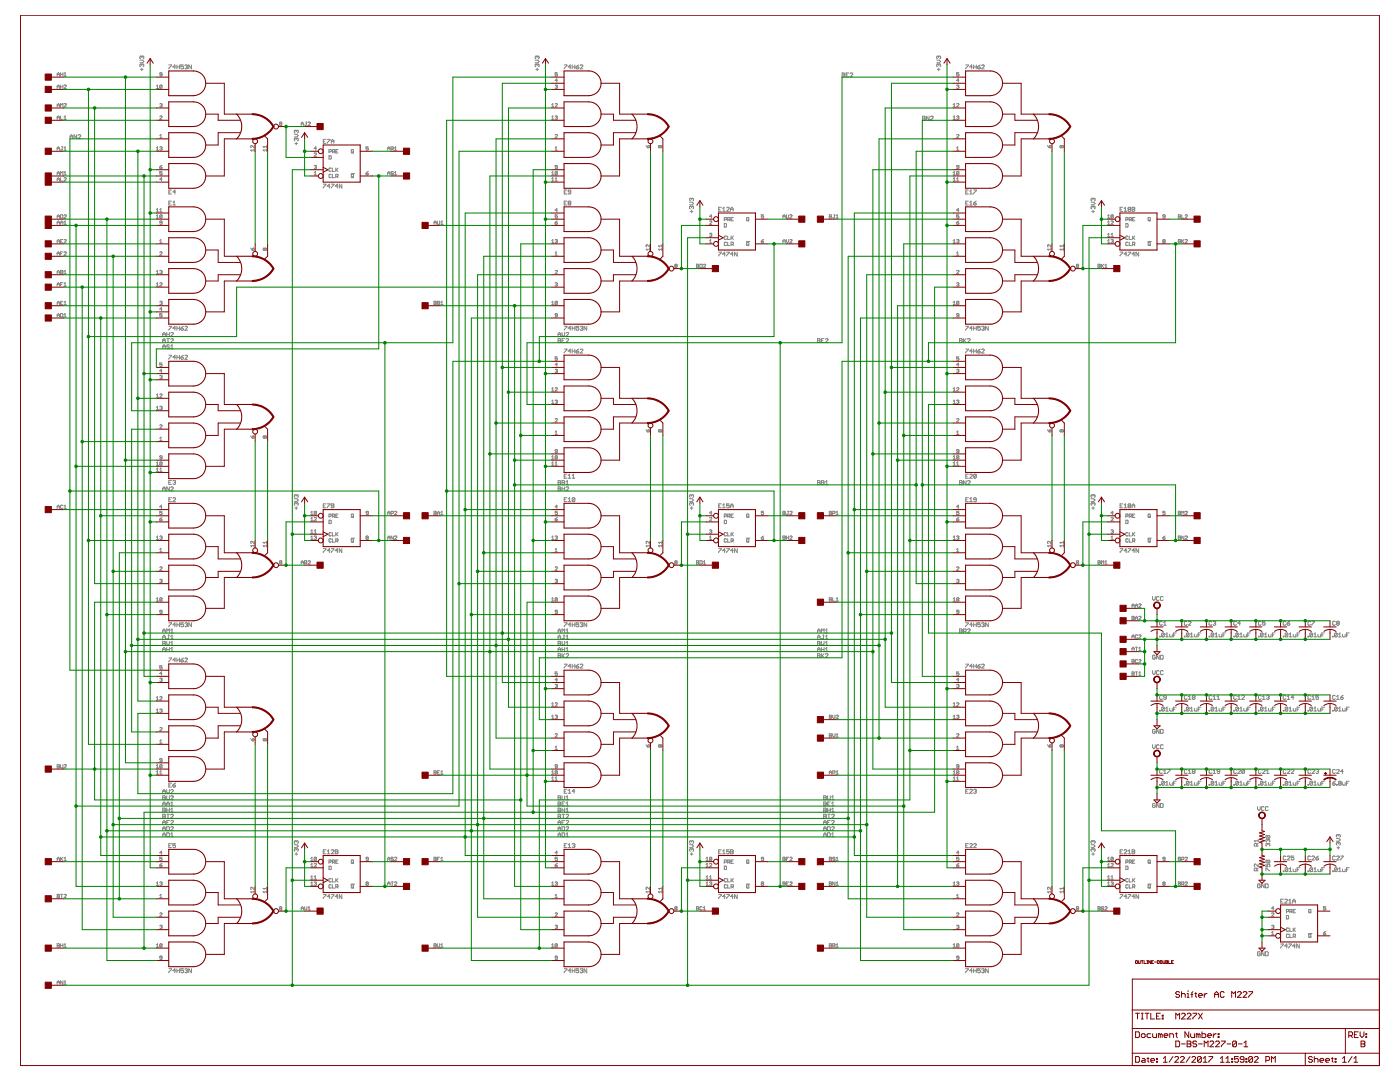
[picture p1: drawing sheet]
<svg xmlns="http://www.w3.org/2000/svg" width="279mm" height="216mm" viewBox="0 0 279 216" stroke-linecap="round" stroke-linejoin="round" font-family="sans-serif">
<g fill="none" stroke="#808080" stroke-width=".2">
<path d="M11.4 15.2v-.5l.2-.2 .3 .2v.5M11.4 17.7v-.5l.2-.2 .3 .2v.5M11.4 17.3h.5M11.4 14.8h.5M12.1 14.5v.7M12.1 17v.7M12.1 17.3h.5M12.1 14.8h.5M12.6 14.5v.7M12.6 17v.7M12.8 17.1l.1-.1 .3 .1-.4 .6h.4M12.8 14.7l.2-.2v.7"/>
<path d="M12.8 15.2h.4M27.9 12h.5l.3 .3-.3 .2h-.5M28 13.8h.6M28.3 11.3v.2M28.3 12.9v.2M28.3 13.6v.5M28.3 12.9l-.1-.1-.3 .1 .1 .4M28.3 11.3l-.1-.1-.3 .1 .1 .4M28.3 12.9l.1-.1 .3 .1-.1 .4M28.3 11.3l.1-.1 .3 .1-.1 .4M31.2 17.7h.5M31.2 17.2l.2-.2v.7"/>
<path d="M32.3 17.1l-.1 .6-.3-.2M32.3 17.1l-.1-.1-.3 .1v.4M32.3 14.8l-.4-.1 .1-.2 .3 .1v.5l-.1 .1-.3-.1M32.3 17.1l-.4 .4M33.7 13h.5l-.5 .7M35 13.4h-.5l.4-.4v.7M35.3 13v.7M35.3 13.4h.5M35.8 13v.7M36.6 13h-.5v.4l.3-.2 .2 .2-.1 .3-.4-.1M36.9 13.1l.4-.1 .1 .1-.1 .3M37.1 13.4h.2"/>
<path d="M37.3 13.4l.1 .1-.1 .2-.4-.1M38.2 13v.7l-.5-.7v.7M106.8 12h.5l.3 .3-.3 .2h-.5M106.9 13.8h.6M107.2 12.9l-.1-.1-.3 .1 .1 .4M107.2 12.9l.1-.1 .3 .1-.1 .4M107.2 11.3l-.1-.1-.3 .1 .1 .4M107.2 11.3l.1-.1 .3 .1-.1 .4M107.2 11.3v.2M107.2 12.9v.2M107.2 13.6v.5M110.8 17.1l.3-.1 .1 .1-.1 .2"/>
<path d="M111 17.3h.1M111.1 17.3l.1 .1-.1 .3-.3-.2M111.2 14.5h-.4v.3l.2-.1 .2 .1-.1 .4-.3-.1M111.2 16.1h-.4l.3-.4v.7M112.6 13h.5l-.5 .7M113.9 13.4h-.5l.4-.4v.7M114.2 13.4h.5M114.2 13v.7M114.7 13v.7M115 13.4h.4l.1 .2-.4 .1zM115.5 13l-.5 .4M115.8 13.1l.1-.1 .4 .1-.5 .6h.5"/>
<path d="M168.1 14.6l.5 .1-.1 .2 .1 .3-.1 .1h-.4zM168.1 14.9h.4M168.9 14.9h.2M169.4 14.6h-.5v.7h.5M169.7 14.7l.1-.1 .4 .1-.5 .6h.5M186.9 12h.6l.2 .3-.2 .2h-.6M187.1 13.8h.5M187.3 12.9l-.1-.1-.3 .1 .2 .4M187.3 12.9l.2-.1 .2 .1-.1 .4M187.3 11.3l-.1-.1-.3 .1 .2 .4M187.3 11.3l.2-.1 .2 .1-.1 .4M187.3 11.3v.2"/>
<path d="M187.3 12.9v.2M187.3 13.6v.5M190.9 17.1l.3-.1 .2 .1-.2 .2M191.1 17.3h.1M191.2 17.3l.2 .1-.2 .3-.3-.2M191.4 14.5h-.5v.3l.2-.1 .3 .1-.2 .4-.3-.1M191.4 16.1h-.5l.3-.4v.7M192.7 13h.6l-.6 .7M194.1 13.4h-.6l.4-.4v.7M194.3 13.4h.5M194.3 13v.7M194.8 13v.7"/>
<path d="M195.1 13.4h.4l.1 .2-.4 .1zM195.6 13l-.5 .4M195.9 13.1l.1-.1 .4 .1-.5 .6h.5M11.4 21.3v-.4l.2-.2 .3 .2v.4M11.4 23.8v-.5l.2-.2 .3 .2v.5M11.4 30v-.5l.2-.2 .3 .2v.5M11.4 34.9v-.4l.2-.3 .3 .3v.4M11.4 36.1v-.4l.2-.2 .3 .2v.4M11.4 35.8h.5M11.4 21h.5M11.4 23.5h.5M11.4 34.6h.5"/>
<path d="M11.4 29.6h.5M12.1 21.3v-.6l.2 .2 .3-.2v.6M12.1 23.1v.7h.5M12.1 34.9v-.7l.2 .3 .3-.3v.7M12.1 35.5v.6h.5M12.3 29.3h.3M12.4 29.3v.6l-.1 .1-.2-.1M12.8 35.6l.1-.1 .3 .1-.4 .5h.4M12.8 20.8l.1-.1 .3 .1-.4 .5h.4M12.8 23.3l.2-.2v.7M12.8 29.5l.2-.2v.7M12.8 34.5l.2-.3v.7"/>
<path d="M12.8 23.8h.4M12.8 34.9h.4M12.8 30h.4M14 27.7v-.5l.2-.3 .3 .3v.5M14 27.3h.5M15.3 26.9v.8l-.5-.8v.8M15.6 27l.1-.1 .4 .1-.5 .7h.5M31.2 30h.5M31.2 29.5l.2-.2v.7M31.9 20.8l.3-.1 .1 .1-.1 .2M31.9 23.2l.1-.1 .3 .1-.4 .6h.4M31.9 29.4l.3-.1 .1 .1-.1 .2"/>
<path d="M31.9 33.3h.3l.1 .2-.3 .2zM31.9 27.1l.2-.3v.7M31.9 27.5h.4M32.1 21h.1M32.1 29.6h.1M32.2 21l.1 .1-.1 .2-.3-.1M32.2 29.6l.1 .1-.1 .3-.3-.1M32.3 35.8h-.4l.3-.3v.6M32.3 34.2h-.4v.4l.2-.1 .2 .1-.1 .3-.3-.1M32.3 33l-.4 .3M33.7 38.3h.3M34.2 37.9h-.5v.8h.5"/>
<path d="M35 38.3h-.5l.4-.4v.8M50.7 29v.5l-.4-.5-.3 .1 .2 .4M50.7 29.7v.5M50.7 30h-.7l.3 .2M53.2 30h-.7l.2 .2M53.2 29.3h-.7l.2 .2M53.2 29v.5M53.2 29.7v.5M55.9 24.7l-.1-.1 .1-.2 .3 .1-.1 .2M55.9 24.7h.2M55.9 24.7l-.1 .1 .1 .2 .3-.1-.1-.2M58.7 26.8h.6l.2 .3-.2 .2h-.6"/>
<path d="M58.9 28.6h.5M59.1 26.1v.2M59.1 27.7v.2M59.1 28.4v.5M59.1 26.1l-.1-.1-.3 .1 .2 .4M59.1 27.7l-.1-.1-.3 .1 .2 .4M59.1 26.1l.2-.1 .2 .1-.1 .4M59.1 27.7l.2-.1 .2 .1-.1 .4M60.1 25v-.4l.2-.2 .3 .2v.4M60.1 24.7h.5M61 24.4h.2M61.1 24.4v.5l-.1 .1-.2-.1"/>
<path d="M61.5 24.5l.1-.1 .3 .1-.4 .5h.4M62.7 34.9h.5M62.7 34.5l.2-.3v.7M62.7 30.6l.1-.1 .4 .1-.5 .6h.5M62.7 33.1l.3-.1 .2 .1-.2 .2M62.9 33.3h.1M63 33.3l.2 .1-.2 .3-.3-.2M63.2 29.6h-.5l.3-.3v.7M64.5 36.7h.5l-.5 .8M64.5 28.2h.3M65 27.8h-.5v.8h.5M65.3 27.8h.5l-.5 .8"/>
<path d="M65.7 30.3h.3l.1-.3-.4-.2v.7M65.7 31.1l.4 .1-.1 .5h-.3zM65.8 37.1h-.5l.4-.4v.8M66.1 34.9l-.1-.1-.3 .1 .1 .6 .3-.2M66.1 33.7l-.1-.2-.3 .2 .1 .5 .3-.1M66.1 36.7h.5l-.5 .8M66.1 28.6v-.5l.3-.3 .2 .3v.5M66.1 28.2h.5M66.3 34.8v.7h.5M66.3 33.5v.7h.5M66.3 30.3l.5-.1-.1-.4h-.4v.7M66.6 30.3l.2 .2"/>
<path d="M67 35.2h.4l.1-.3-.5-.1v.7M67 33.5v.7M67 30.2h.2M67.1 33.9l.4 .3M67.2 35.2l.3 .3M67.4 37.1h-.5l.4-.4v.8M67.5 29.8h-.5v.7h.5M67.5 33.5l-.5 .5M68.2 36.7v.8l-.5-.8v.8M70.1 34.6h.7M70.1 34.9l.1-.1 .3 .1-.1 .6-.3-.2zM70.1 30l.1-.2 .3 .2-.1 .5-.3-.1z"/>
<path d="M70.3 30.3l.2 .2M70.3 35.2l.2 .3M73 34.6h.4l.1 .2-.3 .1zM73.5 29.3h-.5v.3l.3-.1 .2 .1-.1 .4-.4-.1M73.5 34.2l-.5 .4M77.4 30v-.5l.2-.2 .2 .2v.5M77.4 34.9v-.4l.2-.3 .2 .3v.4M77.4 34.6h.4M77.4 29.6h.4M78 29.7h.4l.1-.3-.5-.1v.7M78.3 29.7l.2 .3M78.5 34.3l-.1-.1-.4 .1 .2 .3 .3 .1-.1 .2-.4-.1"/>
<path d="M78.7 34.9h.5M78.7 29.5l.3-.2v.7M78.7 34.5l.3-.3v.7M78.7 30h.5M110.1 36.1h.5M110.1 21.3h.5M110.1 23.8h.5M110.1 34.9h.5M110.1 20.9l.2-.2v.6M110.1 23.3l.2-.2v.7M110.1 34.5l.2-.3v.7M110.1 35.7l.2-.2v.6"/>
<path d="M110.8 36.1h.4M110.8 20.8l.1-.1 .3 .1-.4 .5h.4M110.8 30h.4M110.8 26.9l.1-.1 .3 .1-.4 .6h.4M110.8 23.2l.3-.1 .1 .1-.1 .3M110.8 29.5l.2-.2v.7M110.8 35.7l.2-.2v.6M111 23.5h.1M111.1 23.5l.1 .1-.1 .2-.3-.1M111.2 34.3v.5l-.1 .1-.3-.1M111.2 34.3l-.1-.1-.3 .1v.5M111.2 33.3h-.3l-.1-.1 .1-.2 .3 .1v.4l-.1 .2-.3-.2"/>
<path d="M111.2 34.3l-.4 .5M112.6 38.3h.3M113.1 37.9h-.5v.8h.5M113.9 38.3l-.5-.1 .1-.3 .4 .2v.5l-.1 .1-.4-.1M128.9 29l.4 .5M129.3 29.1l.2-.1 .1 .4-.3 .1zM131.7 29.1l.2-.1 .2 .1-.1 .4-.3-.1M131.7 29.1l-.1-.1-.2 .1 .1 .4 .2-.1M131.7 29.1v.3M138 39.7v.1M138 39.7l-.1-.1-.3 .1 .2 .4M138 39.7l.2-.1 .2 .1-.1 .4"/>
<path d="M184.1 23.2h.4l.1 .1-.1 .7h-.4zM184.1 23.6h.4M185.4 23.2v.8l-.5-.8v.8M185.7 23.3l.1-.1 .4 .1-.5 .7h.5M190.2 36.1h.5M190.2 21.3h.5M190.2 23.8h.5M190.2 34.9h.5M190.2 20.9l.3-.2v.6M190.2 23.3l.3-.2v.7M190.2 34.5l.3-.3v.7M190.2 35.7l.3-.2v.6"/>
<path d="M190.9 35.7l.2-.2v.6M190.9 36.1h.5M190.9 20.8l.1-.1 .4 .1-.5 .5h.5M190.9 30h.5M190.9 26.9l.1-.1 .4 .1-.5 .6h.5M190.9 23.2l.3-.1 .2 .1-.2 .3M190.9 29.5l.2-.2v.7M191.1 23.5h.1M191.2 23.5l.2 .1-.2 .2-.3-.1M191.4 34.3v.5l-.2 .1-.3-.1M191.4 34.3l-.2-.1-.3 .1v.5M191.4 33.3l-.5-.1 .1-.2 .4 .1v.4l-.2 .2-.3-.2"/>
<path d="M191.4 34.3l-.5 .5M192.7 38.3h.3M193.3 37.9h-.6v.8h.6M193.5 38.7h.6M193.5 38.2l.3-.3v.8M194.3 37.9h.5l-.5 .8M209.1 29l.3 .5M209.4 29.1l.2-.1 .1 .4-.3 .1zM211.9 29.1l-.1-.1-.3 .1 .1 .4 .3-.1M211.9 29.1l.1-.1 .2 .1-.1 .4-.2-.1M211.9 29.1v.3M218.1 39.7l-.1-.1-.3 .1 .2 .4"/>
<path d="M218.1 39.7l.2-.1 .2 .1-.1 .4M218.1 39.7v.1M11.4 43.5v-.4l.2-.2 .3 .2v.4M11.4 44.8v-.5l.2-.2 .3 .2v.5M11.4 48.5v-.5l.2-.2 .3 .2v.5M11.4 50.9v-.4l.2-.3 .3 .3v.4M11.4 54.6v-.4l.2-.2 .3 .2v.4M11.4 57.1v-.5l.2-.2 .3 .2v.5M11.4 50.6h.5M11.4 48.1h.5M11.4 43.2h.5M11.4 44.4h.5"/>
<path d="M11.4 56.7h.5M11.4 54.3h.5M12.1 42.9l.5 .1-.2 .5h-.3zM12.1 44.8v-.5l.2-.2 .3 .2v.5M12.1 54l.5 .1-.2 .5h-.3zM12.1 50.6h.2M12.1 48.1h.2M12.1 44.4h.5M12.1 56.7h.2M12.1 54.3h.3M12.6 47.8h-.5v.7h.5M12.6 50.2h-.5v.7"/>
<path d="M12.6 56.4h-.5v.7M12.8 43l.1-.1 .3 .1-.4 .5h.4M12.8 47.9l.1-.1 .3 .1-.4 .6h.4M12.8 50.4l.1-.2 .3 .2-.4 .5h.4M12.8 44.3l.2-.2v.7M12.8 54.2l.2-.2v.6M12.8 56.6l.2-.2v.7M12.8 44.8h.4M12.8 57.1h.4M12.8 54.6h.4M31.2 43.5h.5M31.2 57.1h.5"/>
<path d="M31.2 54.6h.5M31.2 43.1l.2-.2v.6M31.2 41.8l.2-.2v.7M31.2 54.2l.2-.2v.6M31.2 56.6l.2-.2v.7M31.2 42.3h.5M31.9 50.4l.1-.2 .3 .2-.4 .5h.4M31.9 48.5h.4M31.9 56.5l.1-.1 .3 .1-.4 .6h.4M31.9 54.1l.3-.1 .1 .1-.1 .2M31.9 42.3h.4M31.9 41.8l.2-.2v.7"/>
<path d="M31.9 48l.2-.2v.7M32.1 54.3h.1M32.2 54.3l.1 .1-.1 .2-.3-.1M32.3 43l-.1 .5-.3-.1M32.3 43l-.1-.1-.3 .1v.4M32.3 44.4l-.4-.1 .1-.2 .3 .1v.5l-.1 .1-.3-.1M32.3 43l-.4 .4M33.7 40.5h.3M34.2 40.1h-.5v.8h.5M34.5 40.9h.5M34.5 40.4l.3-.3v.8M50 49.5l.4 .5"/>
<path d="M50.4 49.6l.1-.1 .2 .1-.1 .4h-.2zM52.9 49.6l.1-.1 .2 .1-.1 .4-.2-.2M52.9 49.6l-.2-.1-.2 .1 .1 .4 .3-.2M52.9 49.6v.2M86.6 44.8v-.5l.2-.2 .3 .2v.5M86.6 44.4h.5M87.3 44.1l.1 .7 .3-.1v-.6M88 44.8h.4M88 44.3l.2-.2v.7M110.1 48.5h.5M110.1 48l.2-.2v.7M110.8 50.9h.4"/>
<path d="M110.8 47.9l.3-.1 .1 .1-.1 .2M110.8 44.4h.3l.1 .3-.3 .1zM110.8 56.5l.3-.1 .1 .1-.1 .2M110.8 54.1l.1-.1 .3 .1-.4 .5h.4M110.8 50.5l.2-.3v.7M111 48.1h.1M111 56.7h.1M111.1 48.1l.1 .1-.1 .3-.3-.2M111.1 56.7l.1 .2-.1 .2-.3-.1M111.2 42.9h-.4v.3l.2-.1 .2 .1-.1 .3-.3-.1M111.2 42h-.4l.3-.4v.7M111.2 44.1l-.4 .3"/>
<path d="M112.6 40.5h.3M113.1 40.1h-.5v.8h.5M113.5 40.5l-.1-.1 .1-.3 .4 .2-.1 .2M113.5 40.5l-.1 .2 .1 .2 .4-.1-.1-.3M113.5 40.5h.3M129.6 49.7h-.7l.3 .3M129.6 48.8v.5l-.4-.5-.3 .1 .2 .4M129.6 49.5v.5M132.1 49.7h-.7l.2 .3M132.1 48.8v.5M132.1 49.5v.5M132.1 49.1h-.7l.2 .2"/>
<path d="M134.8 53.1l-.1-.2 .1-.2 .3 .1-.1 .3M134.8 53.1l-.1 .1 .1 .2 .3-.1-.1-.2M134.8 53.1h.2M137.6 40.3h.6l.2 .3-.2 .3h-.6M137.8 42.2h.5M138 41.3v.1M138 41.9v.6M138 41.3l-.1-.2-.3 .2 .2 .4M138 41.3l.2-.2 .2 .2-.1 .4M139 52.7l.4 .1-.1 .6h-.3zM139 53.1h.3M139.7 52.7l.4 .1-.1 .6h-.3z"/>
<path d="M140.4 52.8l.1-.1 .3 .1-.4 .6h.4M141.6 44.2l.1-.1 .3 .1-.4 .6h.4M141.6 48.5h.4M141.6 48l.2-.2v.7M141.6 46.7l.3-.2 .1 .2-.1 .2M141.8 46.9h.1M141.9 46.9l.1 .1-.1 .2-.3-.1M142 43.2h-.4l.3-.3v.6M143.4 50.3h.6l-.6 .8M143.4 41.8h.3M144 41.4h-.6v.8h.6M144.2 41.6l.3-.2v.8"/>
<path d="M144.2 42.2h.5M144.5 43.9l.5-.2-.1-.3h-.4v.7M144.5 44.6l.5 .1-.1 .6h-.4zM144.7 50.7h-.5l.4-.4v.8M145 47.2l-.1-.1-.4 .1v.5l.2 .1 .3-.1M145 48.5l-.1-.2-.4 .2v.4l.2 .1 .3-.1M145 50.3h.5l-.5 .8M145 41.5l.1-.1 .4 .1-.5 .7h.5M145.2 47.1v.7h.5M145.2 48.3v.7h.5M145.2 43.9h.4l.1-.4-.5-.1v.7M145.5 43.9l.2 .2"/>
<path d="M145.8 41.8h.5M145.8 42.2v-.6l.3-.2 .2 .2v.6M145.9 48.8h.3l.2-.3-.5-.2v.7M145.9 47.1v.7M145.9 43.7h.2M146 47.4l.4 .4M146.1 48.8l.3 .2M146.3 50.7h-.5l.4-.4v.8M146.4 43.4h-.5v.7h.5M146.4 47.1l-.5 .4M147.1 50.3v.8l-.5-.8v.8M149 48.2h.6"/>
<path d="M149.1 43.4l.3 .1-.1 .6-.3-.1zM149.1 48.3l.3 .2-.1 .5-.3-.1zM149.2 43.9l.2 .2M149.2 48.8l.2 .2M151.9 48.1h.4l.1 .2-.3 .2zM152.4 42.9h-.5v.3l.3-.1 .2 .1-.1 .3-.4-.1M152.4 47.8l-.5 .3M156.3 48.1h.4M156.3 43.2h.4M156.3 43.5v-.4l.2-.2 .2 .2v.4M156.3 48.5v-.5l.2-.2 .2 .2v.5M157 42.9l.1 .6 .3-.1v-.5"/>
<path d="M157 47.8v.4l.2 .3 .2-.3v-.4M157.6 47.9l.1-.1 .4 .1-.5 .6h.5M157.6 43l.1-.1 .4 .1-.5 .5h.5M165.5 43.2h.3M165.5 42.9l.4 .1-.1 .5h-.3zM166.4 42.9h.2M166.5 42.9v.5l-.1 .1-.2-.1M166.9 43.5h.4M166.9 43.1l.2-.2v.6M190.2 48.5h.5M190.2 48l.3-.2v.7M190.9 50.9h.5"/>
<path d="M190.9 47.9l.3-.1 .2 .1-.2 .2M190.9 44.4h.3l.2 .3-.4 .1zM190.9 56.5l.3-.1 .2 .1-.2 .2M190.9 54.1l.1-.1 .4 .1-.5 .5h.5M190.9 50.5l.2-.3v.7M191.1 48.1h.1M191.1 56.7h.1M191.2 48.1l.2 .1-.2 .3-.3-.2M191.2 56.7l.2 .2-.2 .2-.3-.1M191.4 42.9h-.5v.3l.2-.1 .3 .1-.2 .3-.3-.1M191.4 42h-.5l.3-.4v.7M191.4 44.1l-.5 .3"/>
<path d="M192.7 40.5h.3M193.3 40.1h-.6v.8h.6M193.5 40.9h.6M193.5 40.4l.3-.3v.8M194.3 40.5h.4l.1 .3-.3 .1zM194.8 40.1l-.5 .4M209.7 49.7h-.6l.2 .3M209.7 48.8v.5l-.4-.5-.2 .1 .1 .4M209.7 49.5v.5M212.2 49.7h-.7l.3 .3M212.2 49.1h-.7l.3 .2M212.2 48.8v.5"/>
<path d="M212.2 49.5v.5M214.9 53.1l-.1-.2 .1-.2 .4 .1-.1 .3M214.9 53.1l-.1 .1 .1 .2 .4-.1-.1-.2M214.9 53.1h.3M217.7 40.3h.6l.2 .3-.2 .3h-.6M217.9 42.2h.5M218.1 41.3l-.1-.2-.3 .2 .2 .4M218.1 41.3l.2-.2 .2 .2-.1 .4M218.1 41.3v.1M218.1 41.9v.6M219.1 52.7l.5 .1-.1 .6h-.4zM219.1 53.1h.4"/>
<path d="M219.8 52.7v.7M219.9 53.1l.4 .3M220.3 52.7l-.5 .5M220.5 52.9l.2-.2v.7M220.5 53.4h.4M221 48.5h.5M221 43.5h.5M221 44.8h.5M221 47.2h.5M221 48l.3-.2v.7M221 43.1l.3-.2v.6M221 44.3l.3-.2v.7"/>
<path d="M221 46.8l.3-.3v.7M221.7 47.9l.4-.1 .1 .1-.1 .2M221.7 44.2l.1-.1 .4 .1-.5 .6h.5M221.7 46.8l.3-.3v.7M221.7 47.2h.5M222 48.1h.1M222.1 48.1l.1 .1-.1 .3-.4-.2M222.2 43l-.1 .5-.4-.1M222.2 43l-.1-.1-.4 .1v.4M222.2 43l-.5 .4M223.5 50.3h.6l-.6 .8M223.5 41.8h.3"/>
<path d="M224.1 41.4h-.6v.8h.6M224.3 42.2h.6M224.3 41.6l.3-.2v.8M224.7 43.9l.4-.2-.1-.3h-.3v.7M224.7 44.6l.4 .1-.1 .6h-.3zM224.9 50.7h-.6l.4-.4v.8M225.1 50.3h.6l-.6 .8M225.1 47.2l-.1-.1-.3 .1v.5l.1 .1 .3-.1M225.1 48.5l-.1-.2-.3 .2v.4l.1 .1 .3-.1M225.3 41.8l-.2-.2 .2-.2 .4 .1-.2 .3M225.3 41.8l-.2 .1 .2 .3 .4-.2-.2-.2M225.3 41.8h.2"/>
<path d="M225.4 47.1v.7h.4M225.4 48.3v.7h.4M225.4 43.9l.4-.2-.1-.3h-.3v.7M225.6 43.9l.2 .2M225.9 41.4h.4l.2 .1-.2 .3 .2 .2-.2 .2h-.4zM225.9 41.8h.4M226 48.8l.5-.1-.1-.4h-.4v.7M226 43.7h.3M226 47.1v.7M226.1 47.4l.4 .4M226.3 48.8l.2 .2M226.5 50.7h-.6l.4-.4v.8"/>
<path d="M226.5 43.4h-.5v.7h.5M226.5 47.1l-.5 .4M227.2 50.3v.8l-.5-.8v.8M229.1 48.2h.7M229.2 48.3l.4 .2-.1 .5-.4-.1zM229.2 43.4l.4 .1-.1 .6-.4-.1zM229.3 43.9l.3 .2M229.3 48.8l.3 .2M232.2 48.1l-.1-.1 .1-.2 .3 .1-.1 .2M232.2 48.1l-.1 .1 .1 .3 .3-.2-.1-.2M232.2 48.1h.2M232.5 43.2h-.3l-.1-.1 .1-.2 .3 .1v.4l-.1 .1-.3-.1"/>
<path d="M235.2 48.1h.3M235.2 47.8l.4 .1-.1 .6h-.3zM235.2 43.2h.3M235.2 42.9l.4 .1-.1 .5h-.3zM235.8 42.9v.6h.5M235.8 47.8v.7M235.9 48.1l.4 .4M236.3 47.8l-.5 .4M236.5 47.9l.1-.1 .4 .1-.5 .6h.5M236.5 43l.1-.1 .4 .1-.5 .5h.5M11.4 60.8v-.5l.2-.2 .3 .2v.5M11.4 63.2v-.4l.2-.2 .3 .2v.4"/>
<path d="M11.4 60.5h.5M11.4 62.9h.5M12.1 62.6l.5 .1v.4l-.2 .1h-.3zM12.1 60.5h.2M12.6 60.1h-.5v.7h.5M12.8 60.3l.2-.2v.7M12.8 62.8l.2-.2v.6M12.8 60.8h.4M12.8 63.2h.4M31.2 78.8l.2-.2v.7M31.2 79.3h.5M31.9 60.2l.3-.1 .1 .1-.1 .3"/>
<path d="M31.9 75l.3-.1 .1 .1-.1 .2M31.9 78.7l.1-.1 .3 .1-.4 .6h.4M32.1 60.5h.1M32.1 75.2h.1M32.2 60.5l.1 .1-.1 .2-.3-.1M32.2 75.2l.1 .2-.1 .2-.3-.1M32.3 62.6h-.4v.3l.2-.1 .2 .1-.1 .3-.3-.1M32.3 72.4h-.4v.4l.2-.1 .2 .1-.1 .3-.3-.1M32.3 61.7h-.4l.3-.4v.7M32.3 74h-.4l.3-.3v.7M32.5 68.3v-.5l.2-.2 .3 .2v.5M32.5 67.1v-.5l.2-.3 .3 .3v.5"/>
<path d="M32.5 69.6v-.5l.2-.3 .3 .3v.5M32.5 68h.5M32.5 69.2h.5M32.5 66.7h.5M33.3 66.3v.8M33.3 67.6h.5M33.3 66.7h.5M33.5 67.6v.7M33.7 65.1h.5l-.5 .8M33.7 70.9h.5l-.5 .8M33.8 68.9l-.4-.1-.1 .3 .4 .1 .1 .2-.1 .2-.4-.2M33.8 66.3v.8"/>
<path d="M34.1 67.7l.1-.1 .4 .1-.5 .6h.5M34.1 69.1l.2-.3v.8M34.1 66.5l.1-.2 .4 .2-.5 .6h.5M34.1 69.6h.5M35 65.5h-.5l.4-.4v.8M35 71.3h-.5l.4-.4v.8M35.3 65.5h.5M35.3 65.1v.8M35.3 70.9v.8M35.3 71.3h.5M35.8 65.1v.8M35.8 70.9v.8"/>
<path d="M36.1 65.5h.4l.1 .3-.4 .1zM36.1 71.3h.4l.1 .2-.4 .2zM36.6 65.1l-.5 .4M36.6 70.9l-.5 .4M36.9 65.2l.1-.1 .4 .1-.5 .7h.5M36.9 71l.1-.1 .4 .1-.5 .7h.5M86.6 60.1l.5 .1-.1 .6h-.4zM86.6 60.5h.4M87.3 60.1l.4 .1-.1 .6h-.3zM87.3 60.5h.3M88 60.3l.2-.2v.7M88 60.8h.4"/>
<path d="M110.1 60.8h.5M110.1 60.3l.2-.2v.7M110.1 77.6l.2-.2v.6M110.1 78h.5M110.8 79.9l.3-.1 .1 .1-.1 .3M110.8 73.8l.3-.1 .1 .1-.1 .2M110.8 77.5l.1-.1 .3 .1-.4 .5h.4M111 74h.1M111.1 74l.1 .1-.1 .3-.3-.2M111.2 60.2l-.1-.1-.3 .1v.5M111.2 72.8h-.4l.3-.4v.7M111.2 60.2v.5l-.1 .1-.3-.1"/>
<path d="M111.2 62.9l-.4-.1 .1-.2 .3 .1v.4l-.1 .1-.3-.1M111.2 71.2h-.4v.3l.2-.1 .2 .1-.1 .4-.3-.1M111.2 60.2l-.4 .5M111.4 67.1v-.5l.2-.3 .3 .3v.5M111.4 67.6l.5 .1-.1 .3 .1 .2-.1 .1h-.4zM111.4 68h.4M111.4 66.7h.5M112.2 66.3v.6l.2 .2 .3-.2v-.6M112.2 68h.2M112.6 65.1h.5l-.5 .8M112.6 69.7h.5l-.5 .7M112.7 67.6h-.5v.7h.5"/>
<path d="M113 67.7l.1-.1 .4 .1-.5 .6h.5M113 66.5l.1-.2 .4 .2-.5 .6h.5M113.9 65.5h-.5l.4-.4v.8M113.9 70.1h-.5l.4-.4v.7M114.2 65.5h.5M114.2 65.1v.8M114.2 69.7v.7M114.2 70.1h.5M114.7 65.1v.8M114.7 69.7v.7M115 70.1h.4l.1 .2-.4 .1zM115.5 65.1h-.5v.4l.3-.1 .2 .1-.1 .4-.4-.1"/>
<path d="M115.5 69.7l-.5 .4M115.8 65.2l.4-.1 .1 .1-.1 .3M115.8 69.8l.1-.1 .4 .1-.5 .6h.5M116 65.5h.2M116.2 65.5l.1 .1-.1 .3-.4-.1M117.1 65.1v.8l-.5-.8v.8M163.2 67.6l.5 .1-.2 .3 .2 .2-.2 .1h-.3zM163.2 68h.3M163.9 68h.3M164.5 67.6h-.6v.7h.6M164.7 67.7l.2-.1 .3 .1-.5 .6h.5M190.2 60.8h.5"/>
<path d="M190.2 78h.5M190.2 60.3l.3-.2v.7M190.2 77.6l.3-.2v.6M190.9 73.8l.3-.1 .2 .1-.2 .2M190.9 79.9l.3-.1 .2 .1-.2 .3M190.9 77.5l.1-.1 .4 .1-.5 .5h.5M191.1 74h.1M191.2 74l.2 .1-.2 .3-.3-.2M191.4 62.9l-.5-.1 .1-.2 .4 .1v.4l-.2 .1-.3-.1M191.4 60.2l-.2-.1-.3 .1v.5M191.4 60.2v.5l-.2 .1-.3-.1M191.4 72.8h-.5l.3-.4v.7"/>
<path d="M191.4 71.2h-.5v.3l.3-.1 .2 .4-.2 .1-.3-.1M191.4 60.2l-.5 .5M191.5 67.6l.5 .1-.1 .3 .1 .2-.1 .1h-.4zM191.5 68h.4M192.3 67.6v.7M192.4 68l.4 .3M192.7 65.1h.6l-.6 .8M192.7 69.7h.6l-.6 .7M192.8 67.6l-.5 .5M193.1 67.7l.1-.1 .4 .1-.5 .6h.5M194.1 65.5h-.6l.4-.4v.8M194.1 70.1h-.6l.4-.4v.7"/>
<path d="M194.3 65.5h.5M194.3 70.1h.5M194.3 65.1v.8M194.3 69.7v.7M194.8 65.1v.8M194.8 69.7v.7M195.1 70.1h.4l.1 .2-.4 .1zM195.6 65.1h-.5v.4l.4-.1 .1 .4-.1 .1-.4-.1M195.6 69.7l-.5 .4M195.9 65.2l.4-.1 .1 .1-.1 .3M195.9 69.8l.1-.1 .4 .1-.5 .6h.5M196.2 65.5h.1"/>
<path d="M196.3 65.5l.1 .1-.1 .3-.4-.1M197.2 65.1v.8l-.5-.8v.8M31.2 81.3l.2-.2v.6M31.2 92.4l.2-.2v.6M31.2 93.6l.2-.2v.7M31.2 92.8h.5M31.2 81.7h.5M31.2 94.1h.5M31.9 81.2l.3-.1 .1 .1-.1 .2M31.9 84.9l.1-.1 .3 .1-.4 .5h.4M31.9 87.5l.2-.3v.7M31.9 93.6l.2-.2v.7"/>
<path d="M31.9 94.1h.4M31.9 87.9h.4M32.1 81.4h.1M32.2 81.4l.1 .1-.1 .2-.3-.1M32.3 91.3l-.4-.1 .1-.3 .3 .1v.5l-.1 .1-.3-.1M32.3 92.3l-.3-.1-.1 .5M32.3 92.3v.4l-.1 .1-.3-.1M32.3 92.3l-.4 .4M32.5 97.9v-.5l.2-.2 .3 .2v.5M32.5 97.5h.5M33.7 99.7h.3M33.7 96.2h.3"/>
<path d="M33.8 97.2v.7l-.5-.7v.7M34.1 97.3l.1-.1 .4 .1-.5 .6h.5M34.2 95.9h-.5v.7h.5M34.2 99.3h-.5v.8h.5M34.5 99.4l.1-.1 .4 .1-.5 .7h.5M34.5 96l.4-.1 .1 .1-.1 .2M34.8 96.2h.1M34.9 96.2l.1 .2-.1 .2-.4-.1M50 87l.4 .4M50.4 87.1l.1-.1 .2 .1-.1 .3h-.2zM52.9 87.1l-.2-.1-.2 .1 .1 .3 .3-.1M52.9 87.1l.1-.1 .2 .1-.1 .3-.2-.1"/>
<path d="M52.9 87.1v.2M58.7 99.5h.6l.2 .3-.2 .3h-.6M59.1 98.8l.2-.1 .2 .1-.1 .5M59.1 98.8v.2M59.1 98.8l-.1-.1-.3 .1 .2 .5M110.1 92.8h.5M110.1 91.6h.5M110.1 80.1l.2-.3v.7M110.1 91.2l.2-.3v.7M110.1 92.4l.2-.2v.6M110.1 80.5h.5M110.8 92.8h.4"/>
<path d="M110.8 83.7l.1-.2 .3 .2-.4 .5h.4M110.8 86.2l.2-.2v.7M110.8 92.4l.2-.2v.6M110.8 86.7h.4M111 80.2h.1M111.1 80.2l.1 .1-.1 .2-.3-.1M111.2 90h-.3l-.1-.1 .1-.2 .3 .1v.5l-.1 .1-.3-.1M111.2 91v.5l-.1 .1-.3-.1M111.2 91l-.1-.1-.3 .1v.5M111.2 91l-.4 .5M111.4 97.2l.5 .1-.1 .2 .1 .3-.1 .1h-.4zM111.4 95.9h.4l.1 .2-.1 .2 .1 .3-.1 .1h-.4z"/>
<path d="M111.4 97.5h.4M111.4 96.3h.4M112.2 95.9h.4l.1 .2-.1 .2 .1 .3-.1 .1h-.4zM112.2 97.2v.7M112.2 97.5h.5M112.2 96.3h.4M112.6 99.7h.3M112.6 95h.3M112.7 97.2v.7M113 96.2l.2-.3v.8M113 97.3l.1-.1 .4 .1-.5 .6h.5M113 96.7h.5"/>
<path d="M113.1 94.6h-.5v.8h.5M113.1 99.3h-.5v.8h.5M113.4 99.6l.3-.3v.8M113.4 94.9l.3-.3v.8M113.4 95.4h.5M114.2 95.4h.5M114.2 94.9l.2-.3v.8M114.7 99.4l-.1-.1-.4 .1v.6M114.7 99.4v.6l-.1 .1-.4-.1M114.7 99.4l-.5 .6M128.9 85.7l.4 .5M129.3 85.9l.2-.2 .1 .4-.3 .1z"/>
<path d="M131.7 85.9l.2-.2 .2 .2-.1 .3-.3-.1M131.7 85.9l-.1-.2-.2 .2 .1 .3 .2-.1M131.7 85.9v.2M137.6 99.5h.6l.2 .3-.2 .3h-.6M138 98.8l-.1-.1-.3 .1 .2 .5M138 98.8l.2-.1 .2 .1-.1 .5M138 98.8v.2M163.2 95.9h.3l.2 .2-.2 .2 .2 .3-.2 .1h-.3zM163.2 96.3h.3M163.9 95.9h.4l.2 .2-.2 .2 .2 .3-.2 .1h-.4zM163.9 96.3h.4M164.7 96.2l.3-.3v.8"/>
<path d="M164.7 96.7h.5M190.2 92.8h.5M190.2 91.6h.5M190.2 80.5h.5M190.2 92.4l.3-.2v.6M190.2 80.1l.3-.3v.7M190.2 91.2l.3-.3v.7M190.9 83.7l.1-.2 .4 .2-.5 .5h.5M190.9 92.8h.5M190.9 86.7h.5M190.9 92.4l.2-.2v.6M190.9 86.2l.2-.2v.7"/>
<path d="M191.1 80.2h.1M191.2 80.2l.2 .1-.2 .2-.3-.1M191.4 91v.5l-.2 .1-.3-.1M191.4 91l-.2-.1-.3 .1v.5M191.4 90l-.5-.1 .1-.2 .4 .1v.5l-.2 .1-.3-.1M191.4 91l-.5 .5M191.5 95.9h.4l.1 .2-.1 .2 .1 .3-.1 .1h-.4zM191.5 96.3h.4M192.7 99.7h.3M192.7 95h.3M192.8 95.9v.8l-.5-.8v.8M193.1 96.1l.1-.2 .4 .2-.5 .6h.5"/>
<path d="M193.3 94.6h-.6v.8h.6M193.3 99.3h-.6v.8h.6M193.5 94.8l.2-.2 .4 .2-.6 .6h.6M193.5 99.6l.3-.3v.8M194.8 94.8l-.3-.2-.2 .2v.5M194.8 99.7l-.5-.1 .2-.3 .3 .1v.6l-.1 .1-.4-.1M194.8 94.8l-.1 .6-.4-.1M194.8 94.8l-.5 .5M209.1 85.7l.3 .5M209.4 85.9l.1-.2 .2 .2-.1 .3h-.2zM211.9 85.9l-.1-.2-.3 .2 .1 .3 .3-.1M211.9 85.9l.1-.2 .2 .2-.1 .3-.2-.1"/>
<path d="M211.9 85.9v.2M217.7 99.5h.6l.2 .3-.2 .3h-.6M218.1 98.8l.2-.1 .2 .1-.1 .5M218.1 98.8l-.1-.1-.3 .1 .2 .5M218.1 98.8v.2M11.4 101.5v-.5l.2-.2 .3 .2v.5M11.4 101.1h.5M12.6 100.9l-.2-.1-.3 .1v.5l.1 .1 .4-.1M12.8 101l.2-.2v.7M12.8 101.5h.4M31.2 107.6h.5M31.2 120h.5"/>
<path d="M31.2 107.2l.2-.2v.6M31.2 119.5l.2-.2v.7M31.9 107.1l.3-.1 .1 .1-.1 .2M31.9 115.7l.3-.1 .1 .1-.1 .2M31.9 103.6h.3l.1 .2-.3 .1zM31.9 113.2l.1-.1 .3 .1-.4 .6h.4M31.9 109.6l.2-.2v.7M31.9 110.1h.4M32.1 107.3h.1M32.1 115.9h.1M32.2 107.3l.1 .1-.1 .2-.3-.1M32.2 115.9l.1 .1-.1 .3-.3-.2"/>
<path d="M32.3 102h-.4v.4l.3-.1 .1 .3-.1 .1-.3-.1M32.3 101.1h-.4l.3-.3v.7M32.3 119.4l-.3-.1-.1 .5M32.3 119.4v.4l-.1 .2-.3-.2M32.3 119.4l-.4 .4M32.3 103.3l-.4 .3M50.7 108v.5l-.4-.5-.3 .1 .2 .4M50.7 108.7v.4M50.7 108.9h-.7l.3 .2M53.2 108v.5M53.2 108.7v.4M53.2 108.2h-.7l.2 .3"/>
<path d="M53.2 108.9h-.7l.2 .2M55.9 112.2l-.1-.1 .1-.2 .3 .1-.1 .2M55.9 112.2h.2M55.9 112.2l-.1 .1 .1 .3 .3-.1-.1-.3M58.9 101.4h.5M59.1 100.5v.1M59.1 101.1v.5M59.1 100.5l-.1-.2-.3 .2 .2 .3M59.1 100.5l.2-.2 .2 .2-.1 .3M60.1 112.6v-.5l.2-.2 .3 .2v.5M60.1 112.2h.5M60.8 112.3l.4-.1-.1-.3h-.3v.7"/>
<path d="M61 112.3l.2 .3M61.5 112l.1-.1 .3 .1-.4 .6h.4M62 107.6h.5M62 102.7h.5M62 103.5l.3-.2v.6M62 103.9h.5M62 107.2l.3-.2v.6M62 102.3l.3-.3v.7M62 105.9l.3-.2v.7M62 106.4h.5M62.7 107.1l.3-.1 .2 .1-.2 .2M62.7 103.4l.1-.1 .4 .1-.5 .5h.5"/>
<path d="M62.7 105.9l.2-.2v.7M62.7 106.4h.5M62.9 107.3h.1M63 107.3l.2 .1-.2 .2-.3-.1M63.2 102.1l-.2-.1-.3 .1v.5M63.2 102.1v.5l-.2 .1-.3-.1M63.2 102.1l-.5 .5M64.5 109.5h.5l-.5 .8M64.5 100.9h.3M65 100.5h-.5v.8h.5M65.3 100.5h.5l-.5 .8M65.7 103h.3l.1-.3-.4-.1v.7"/>
<path d="M65.7 103.8l.4 .1-.1 .6h-.3zM65.8 109.9h-.5l.4-.4v.8M66.1 106.4l-.1-.1-.3 .1v.4l.1 .1 .3-.1M66.1 107.6l-.1-.1-.3 .1 .1 .6 .3-.1M66.1 100.5l.5 .2-.1 .2 .1 .3-.1 .1h-.4zM66.1 109.5h.5l-.5 .8M66.1 100.9h.4M66.3 103l.5-.1-.1-.3h-.4v.7M66.3 106.3v.6h.5M66.3 107.5v.7h.5M66.6 103l.2 .3M67 106.3v.6"/>
<path d="M67 107.9h.4l.1-.3-.5-.1v.7M67 102.9h.2M67.1 106.6l.4 .3M67.2 107.9l.3 .3M67.4 109.9h-.5l.4-.4v.8M67.5 102.6h-.5v.7h.5M67.5 106.3l-.5 .4M68.2 109.5v.8l-.5-.8v.8M70.1 107.4h.7M70.1 107.6l.1-.1 .3 .1-.1 .6-.3-.1zM70.2 102.6l.3 .1-.1 .6-.3-.2zM70.3 103l.2 .3"/>
<path d="M70.3 107.9l.2 .3M73.2 107.3h.2M73.2 107.3l-.2 .1 .2 .2 .3-.1-.1-.2M73.2 107.3l-.2-.1 .2-.2 .3 .1-.1 .2M73.5 102.4l-.5-.1 .2-.3 .3 .1v.5l-.1 .1-.4-.1M77.4 102.7v-.4l.2-.3 .2 .3v.4M77.4 107.6v-.4l.2-.2 .2 .2v.4M77.4 107.3h.4M77.4 102.4h.4M78 102.5h.4l.1-.4-.5-.1v.7M78.5 107v.6l-.5-.6v.6M78.7 107.1l.1-.1 .4 .1-.5 .5h.5"/>
<path d="M78.7 102.1l.1-.1 .4 .1-.5 .6h.5M86.6 102.4h.4M86.6 102l.5 .1-.1 .6h-.4zM87.3 102.4h.4M87.3 102.7v-.4l.2-.3 .2 .3v.4M88 102.7h.4M88 102.3l.2-.3v.7M110.1 107.6h.5M110.1 120h.5M110.1 107.2l.2-.2v.6M110.1 119.5l.2-.2v.7M110.8 107.1l.3-.1 .1 .1-.1 .2"/>
<path d="M110.8 110.1h.4M110.8 113.2l.1-.1 .3 .1-.4 .6h.4M110.8 115.7l.3-.1 .1 .1-.1 .2M110.8 103.6h.3l.1 .2-.3 .1zM110.8 109.6l.2-.2v.7M111 107.3h.1M111 115.9h.1M111.1 107.3l.1 .1-.1 .2-.3-.1M111.1 115.9l.1 .1-.1 .3-.3-.2M111.2 102h-.4v.4l.2-.1 .2 .1-.1 .3-.3-.1M111.2 101.1h-.4l.3-.3v.7M111.2 119.4l-.3-.1-.1 .5"/>
<path d="M111.2 119.4l-.1 .6-.3-.2M111.2 119.4l-.4 .4M111.2 103.3l-.4 .3M113.4 100.1h.5M129.6 108.9h-.7l.3 .2M129.6 108v.5l-.4-.5-.3 .1 .2 .4M129.6 108.7v.4M132.1 108.9h-.7l.2 .2M132.1 108.2h-.7l.2 .3M132.1 108v.5M132.1 108.7v.4M134.8 112.2l-.1 .1 .1 .3 .3-.1-.1-.3"/>
<path d="M134.8 112.2h.2M134.8 112.2l-.1-.1 .1-.2 .3 .1-.1 .2M137.8 101.4h.5M138 100.5l-.1-.2-.3 .2 .2 .3M138 100.5l.2-.2 .2 .2-.1 .3M138 100.5v.1M138 101.1v.5M139 112.2h.3M139 111.9l.4 .1-.1 .6h-.3zM139.7 111.9l.4 .1v.5l-.1 .1h-.3zM140.4 112.6h.4M140.4 112.1l.2-.2v.7"/>
<path d="M141.6 107.6h.4M141.6 105.8l.3-.1 .1 .1-.1 .3M141.6 103.4l.1-.1 .3 .1-.4 .5h.4M141.6 107.2l.2-.2v.6M141.8 106.1h.1M141.9 106.1l.1 .1-.1 .2-.3-.1M142 102.4h-.4l.3-.4v.7M143.4 109.5h.6l-.6 .8M143.4 100.9h.3M144 100.5h-.6v.8h.6M144.2 101.3h.5M144.2 100.8l.3-.3v.8"/>
<path d="M144.5 103h.4l.1-.3-.5-.1v.7M144.5 103.8l.5 .1-.1 .6h-.4zM144.7 109.9h-.5l.4-.4v.8M145 107.6l-.1-.1-.4 .1 .2 .6 .3-.1M145 106.4l-.1-.1-.4 .1v.4l.2 .1 .3-.1M145 109.5h.5l-.5 .8M145.2 107.5v.7h.5M145.2 106.3v.6h.5M145.2 103h.4l.1-.3-.5-.1v.7M145.5 103l.2 .3M145.5 100.5h-.5v.4l.3-.1 .2 .1-.1 .4-.4-.1M145.8 100.9h.5"/>
<path d="M145.8 101.3v-.5l.3-.3 .2 .3v.5M145.9 107.9h.3l.2-.3-.5-.1v.7M145.9 102.9h.2M145.9 106.3v.6M146 106.6l.4 .3M146.1 107.9l.3 .3M146.3 109.9h-.5l.4-.4v.8M146.4 102.6h-.5v.7h.5M146.4 106.3l-.5 .4M147.1 109.5v.8l-.5-.8v.8M149 107.4h.6M149 102.7l.1-.1 .3 .1-.1 .6-.3-.2z"/>
<path d="M149.1 107.5l.3 .1-.1 .6-.3-.1zM149.2 103l.2 .3M149.2 107.9l.2 .3M151.9 107.3h.4l.1 .2-.3 .1zM152.4 102h-.5v.4l.4-.1 .1 .3-.1 .1-.4-.1M152.4 107l-.5 .3M156.3 107.3h.3M156.3 107l.4 .1-.1 .2 .1 .2-.1 .1h-.3zM156.3 102.4h.3M156.3 102l.4 .1-.1 .3 .1 .2-.1 .1h-.3zM157 107.3h.4M157 107v.6"/>
<path d="M157.2 102h.2M157.3 102v.6l-.1 .1-.2-.1M157.4 107v.6M157.6 107.1l.1-.1 .4 .1-.5 .5h.5M157.6 102.1l.1-.1 .4 .1-.5 .6h.5M165.5 102.4h.3M165.5 102l.4 .1-.1 .6h-.3zM165.5 119.3l.4 .1-.1 .6h-.3zM165.5 119.6h.3M166.2 102.5h.3l.1-.4-.4-.1v.7M166.2 119.3v.7h.4M166.9 102.7h.4"/>
<path d="M166.9 102.3l.2-.3v.7M166.9 119.5l.2-.2v.7M166.9 120h.4M190.2 107.6h.5M190.2 120h.5M190.2 107.2l.3-.2v.6M190.2 119.5l.3-.2v.7M190.9 115.7l.3-.1 .2 .1-.2 .2M190.9 107.1l.3-.1 .2 .1-.2 .2M190.9 110.1h.5M190.9 113.2l.1-.1 .4 .1-.5 .6h.5M190.9 103.6h.3l.2 .2-.4 .1z"/>
<path d="M190.9 109.6l.2-.2v.7M191.1 107.3h.1M191.1 115.9h.1M191.2 115.9l.2 .1-.2 .3-.3-.2M191.2 107.3l.2 .1-.2 .2-.3-.1M191.4 119.4l-.4-.1-.1 .5M191.4 102h-.5v.4l.3-.1 .2 .3-.2 .1-.3-.1M191.4 101.1h-.5l.3-.3v.7M191.4 119.4v.4l-.2 .2-.3-.2M191.4 119.4l-.5 .4M191.4 103.3l-.5 .3M193.5 100.1h.6"/>
<path d="M209.7 108.9h-.6l.2 .2M209.7 108v.5l-.4-.5-.2 .1 .1 .4M209.7 108.7v.4M212.2 108.9h-.7l.3 .2M212.2 108.2h-.7l.3 .3M212.2 108v.5M212.2 108.7v.4M214.9 112.2h.3M214.9 112.2l-.1-.1 .1-.2 .4 .1-.1 .2M214.9 112.2l-.1 .1 .1 .3 .4-.1-.1-.3M217.9 101.4h.5M218.1 100.5l-.1-.2-.3 .2 .2 .3"/>
<path d="M218.1 100.5l.2-.2 .2 .2-.1 .3M218.1 100.5v.1M218.1 101.1v.5M219.1 112.2h.4M219.1 111.9l.5 .1-.1 .6h-.4zM219.8 112.6v-.7l.2 .2 .3-.2v.7M220.5 112.6h.4M220.5 112.1l.2-.2v.7M221.7 107.6h.5M221.7 103.4l.1-.1 .4 .1-.5 .5h.5M221.7 105.8l.4-.1 .1 .1-.1 .3M221.7 107.2l.3-.2v.6"/>
<path d="M222 106.1h.1M222.1 106.1l.1 .1-.1 .2-.4-.1M222.2 102.4h-.5l.4-.4v.7M223.5 109.5h.6l-.6 .8M223.5 100.9h.3M224.1 100.5h-.6v.8h.6M224.3 101.3h.6M224.3 100.8l.3-.3v.8M224.7 103h.3l.1-.3-.4-.1v.7M224.7 103.8l.4 .1-.1 .6h-.3zM224.9 109.9h-.6l.4-.4v.8M225.1 109.5h.6l-.6 .8"/>
<path d="M225.1 107.6l-.1-.1-.3 .1 .1 .6 .3-.1M225.1 106.4l-.1-.1-.3 .1v.4l.1 .1 .3-.1M225.3 100.9l-.2-.1 .2-.3 .4 .2-.2 .2M225.3 100.9l-.2 .2 .2 .2 .4-.1-.2-.3M225.3 100.9h.2M225.4 103h.3l.1-.3-.4-.1v.7M225.4 107.5v.7h.4M225.4 106.3v.6h.4M225.6 103l.2 .3M225.9 101.3v-.5l.3-.3 .3 .3v.5M225.9 100.9h.6M226 107.9l.5-.1-.1-.3h-.4v.7"/>
<path d="M226 102.9h.3M226 106.3v.6M226.1 106.6l.4 .3M226.3 107.9l.2 .3M226.5 109.9h-.6l.4-.4v.8M226.5 102.6h-.5v.7h.5M226.5 106.3l-.5 .4M227.2 109.5v.8l-.5-.8v.8M229.1 107.4h.7M229.1 107.6l.1-.1 .4 .1-.1 .6-.4-.1zM229.1 102.7l.1-.1 .4 .1-.1 .6-.4-.2zM229.3 103l.3 .3"/>
<path d="M229.3 107.9l.3 .3M230 119v.5l.3 .3 .2-.3v-.5M231.3 119.2l-.1-.2-.4 .2v.5l.1 .1 .4-.1M232.1 107.3h.3l.1 .2-.3 .1zM232.1 119.2l-.1-.2-.4 .2v.5l.1 .1 .4-.1M232.5 102h-.4v.4l.3-.1 .1 .3-.1 .1-.3-.1M232.5 107l-.4 .3M235.2 107.3h.3M235.2 107l.4 .1-.1 .5h-.3zM235.2 102.4h.3M235.2 102l.4 .1-.1 .6h-.3zM235.8 102.7v-.7l.3 .3 .2-.3v.7"/>
<path d="M236.3 107v.6l-.5-.6v.6M236.5 107.1l.1-.1 .4 .1-.5 .5h.5M236.5 102.1l.1-.1 .4 .1-.5 .6h.5M31.2 139.2l.2-.2v.7M31.2 139.7h.5M31.9 135.4l.3-.1 .1 .1-.1 .3M31.9 139.1l.1-.1 .3 .1-.4 .6h.4M32.1 135.7h.1M32.2 135.7l.1 .1-.1 .2-.3-.1M32.3 134.4h-.4l.3-.3v.6M32.3 122.1l-.4-.1 .1-.2 .3 .1v.4l-.1 .1-.3-.1M32.3 132.8h-.4v.4l.3-.1 .1 .3-.1 .1-.3-.1"/>
<path d="M32.5 126.3v-.5l.2-.3 .3 .3v.5M32.5 127.5v-.5l.2-.3 .3 .3v.5M32.5 128l.5 .1-.1 .3 .1 .2-.1 .2h-.4zM32.5 130v-.5l.2-.3 .3 .3v.5M32.5 129.6h.5M32.5 127.1h.5M32.5 125.9h.5M32.5 128.4h.4M33.3 128v.5l.2 .3 .3-.3v-.5M33.3 129.6h.5M33.3 126.3v-.8l.2 .3 .3-.3v.8M33.3 129.2v.8"/>
<path d="M33.5 126.7h.3M33.7 126.7v.7l-.2 .1-.2-.1M33.7 124.3h.5l-.5 .8M33.7 131.3h.5l-.5 .8M33.8 129.2v.8M34.1 126.3h.5M34.1 129.5l.2-.3v.8M34.1 125.8l.2-.3v.8M34.1 127l.2-.3v.8M34.1 128.2l.2-.2v.8M34.1 130h.5M34.1 127.5h.5"/>
<path d="M34.1 128.8h.5M35 124.7h-.5l.4-.4v.8M35 131.7h-.5l.4-.4v.8M35.3 124.3v.8M35.3 131.3v.8M35.3 124.7h.5M35.3 131.7h.5M35.8 124.3v.8M35.8 131.3v.8M36.1 131.7h.4l.1 .3-.4 .1zM36.6 124.3h-.5v.4l.3-.2 .2 .2-.1 .4-.4-.2M36.6 131.3l-.5 .4"/>
<path d="M36.9 124.4l.4-.1 .1 .1-.1 .3M36.9 131.4l.1-.1 .4 .1-.5 .7h.5M37.1 124.7h.2M37.3 124.7l.1 .1-.1 .3-.4-.2M38.2 124.3v.8l-.5-.8v.8M110.8 136.7l.3-.2 .1 .2-.1 .2M111 136.9h.1M111.1 136.9l.1 .1-.1 .2-.3-.1M111.2 134.1h-.4v.3l.2-.1 .2 .1-.1 .3-.3-.1M111.2 122.1l-.4-.1 .1-.2 .3 .1v.4l-.1 .1-.3-.1M111.2 135.7h-.4l.3-.4v.7M111.4 130v-.5l.2-.3 .3 .3v.5"/>
<path d="M111.4 130.4l.5 .2-.1 .2 .1 .3-.1 .1h-.4zM111.4 129.6h.5M111.4 126.3v-.5l.2-.3 .3 .3v.5M111.4 127.5v-.5l.2-.3 .3 .3v.5M111.4 128l.5 .1-.1 .3 .1 .2-.1 .2h-.4zM111.4 127.1h.5M111.4 125.9h.5M111.4 128.4h.4M111.4 130.8h.4M112.2 126.3v-.8l.2 .3 .3-.3v.8M112.2 129.6h.5M112.2 128v.5l.2 .3 .3-.3v-.5"/>
<path d="M112.2 129.2v.8M112.2 130.4v.8M112.3 130.8l.4 .4M112.4 126.7h.3M112.6 126.7v.7l-.2 .1-.2-.1M112.6 124.3h.5l-.5 .8M112.6 132.5h.5l-.5 .8M112.7 129.2v.8M112.7 130.4l-.5 .6M113 126.3h.5M113 130.6l.1-.2 .4 .2-.5 .6h.5M113 130h.5"/>
<path d="M113 129.5l.2-.3v.8M113 125.8l.2-.3v.8M113 127l.2-.3v.8M113 128.2l.2-.2v.8M113 127.5h.5M113 128.8h.5M113.9 124.7h-.5l.4-.4v.8M113.9 132.9h-.5l.4-.4v.8M114.2 124.7h.5M114.2 124.3v.8M114.2 132.5v.8M114.2 132.9h.5"/>
<path d="M114.7 124.3v.8M114.7 132.5v.8M115 132.9h.4l.1 .3-.4 .1zM115.5 124.3h-.5v.4l.3-.2 .2 .2-.1 .4-.4-.2M115.5 132.5l-.5 .4M115.8 124.4l.4-.1 .1 .1-.1 .3M115.8 132.7l.1-.2 .4 .2-.5 .6h.5M116 124.7h.2M116.2 124.7l.1 .1-.1 .3-.4-.2M117.1 124.3v.8l-.5-.8v.8M163.2 130.4l.5 .2-.2 .2 .2 .3-.2 .1h-.3zM163.2 129.6h.5"/>
<path d="M163.2 126.3v-.5l.2-.3 .3 .3v.5M163.2 127.5v-.5l.2-.3 .3 .3v.5M163.2 128l.5 .1-.2 .3 .2 .2-.2 .2h-.3zM163.2 130v-.5l.2-.3 .3 .3v.5M163.2 127.1h.5M163.2 125.9h.5M163.2 128.4h.3M163.2 130.8h.3M163.9 129.6h.6M163.9 126.3v-.8l.3 .3 .3-.3v.8M163.9 128v.5l.3 .3 .3-.3v-.5M163.9 129.2v.8"/>
<path d="M163.9 130.4v.8M164.1 130.8l.4 .4M164.2 126.7h.3M164.3 126.7v.7l-.1 .1-.3-.1M164.5 129.2v.8M164.5 130.4l-.6 .6M164.7 126.3h.5M164.7 130h.5M164.7 129.5l.3-.3v.8M164.7 125.8l.3-.3v.8M164.7 127l.3-.3v.8M164.7 128.2l.3-.2v.8"/>
<path d="M164.7 127.5h.5M164.7 130.6l.2-.2 .3 .2-.5 .6h.5M164.7 128.8h.5M190.9 136.7l.3-.2 .2 .2-.2 .2M191.1 136.9h.1M191.2 136.9l.2 .1-.2 .2-.3-.1M191.4 134.1h-.5v.3l.2-.1 .3 .1-.2 .3-.3-.1M191.4 122.1l-.5-.1 .1-.2 .4 .1v.4l-.2 .1-.3-.1M191.4 135.7h-.5l.3-.4v.7M191.5 125.5l.5 .1-.1 .7h-.4zM191.5 125.9h.4M192.3 126l.5-.1-.1-.4h-.4v.8"/>
<path d="M192.6 126l.2 .3M192.7 124.3h.6l-.6 .8M192.7 132.5h.6l-.6 .8M193.1 125.6l.1-.1 .4 .1-.5 .7h.5M194.1 124.7h-.6l.4-.4v.8M194.1 132.9h-.6l.4-.4v.8M194.3 124.7h.5M194.3 132.9h.5M194.3 124.3v.8M194.3 132.5v.8M194.8 124.3v.8M194.8 132.5v.8"/>
<path d="M195.1 132.9h.4l.1 .3-.4 .1zM195.6 124.3h-.5v.4l.4-.2 .1 .4-.1 .2-.4-.2M195.6 132.5l-.5 .4M195.9 124.4l.4-.1 .1 .1-.1 .3M195.9 132.7l.1-.2 .4 .2-.5 .6h.5M196.2 124.7h.1M196.3 124.7l.1 .1-.1 .3-.4-.2M197.2 124.3v.8l-.5-.8v.8M225.9 131.6l.5 .1-.1 .6h-.4zM225.9 121.2v-.5l.2-.2 .3 .2v.5M225.9 123l.5 .1-.1 .6h-.4zM225.9 127.4v-.5l.2-.2 .3 .2v.5"/>
<path d="M225.9 129.8v-.4l.2-.3 .3 .3v.4M225.9 134.1l.5 .1-.1 .5h-.4zM225.9 127h.5M225.9 129.5h.5M225.9 120.9h.5M225.9 134.4h.4M225.9 132h.4M225.9 123.3h.4M226.6 121.2v-.5l.2-.2 .2 .2v.5M226.6 123.7v-.5l.2-.2 .2 .2v.5M226.6 129.1h.4M226.6 120.9h.4"/>
<path d="M226.6 134.1h.4M226.6 123.3h.4M226.8 129.1v.7M226.8 134.1v.6M227 131.7l-.1-.1-.3 .1v.5l.1 .1 .3-.1M227 126.8l-.1-.1-.3 .1v.5l.1 .1 .3-.1M227.3 131.7l.1-.1 .3 .1-.4 .6h.4M227.3 126.8l.1-.1 .3 .1-.4 .6h.4M227.3 120.6l.1-.1 .3 .1-.4 .6h.4M227.3 123.1l.1-.1 .3 .1-.4 .6h.4M227.3 129.4l.2-.3v.7M227.3 134.3l.2-.2v.6"/>
<path d="M227.3 129.8h.4M227.3 134.7h.4M230 133.8v.5l.3 .3 .2-.3v-.5M230.5 130.9l-.1-.2-.4 .2v.5l.4 .1 .1-.4h-.2M231.3 130.7v.8l-.5-.8v.8M231.3 134l-.1-.2-.4 .2 .1 .6 .4-.1M231.4 127l.2 .1zM231.6 130.7l.5 .2v.5l-.1 .1h-.4zM232 124.1l-.2-.1-.4 .1v.5l.2 .2 .4-.2M232 138.9l-.2-.2-.4 .2 .2 .7 .4-.2M232.1 134l-.1-.2-.4 .2 .1 .6 .4-.1M232.2 124.8h.5"/>
<path d="M232.2 124.2l.3-.2v.8M232.4 126.4v.6l-.2 .1-.4-.1M232.4 126.4l-.2-.1-.4 .1v.6M232.4 126.4l-.6 .6M232.6 127.1h.6M232.6 126.6l.3-.3v.8M232.7 139.1l-.5-.1 .2-.3 .3 .2v.5l-.1 .2-.4-.2M233.4 126.6l.2 .5h.4v-.5M234.2 126.7h.3M234.7 126.3h-.5v.8M236.4 127l.1 .1zM236.9 124.1l-.1-.1-.4 .1v.5l.1 .2 .4-.2"/>
<path d="M236.9 138.9l-.1-.2-.4 .2 .1 .7 .4-.2M237.2 124.1l.1-.1 .4 .1-.5 .7h.5M237.2 139.6h.5M237.2 139l.2-.3v.9M237.3 126.4v.6l-.1 .1-.4-.1M237.3 126.4l-.1-.1-.4 .1v.6M237.3 126.4l-.5 .6M237.6 127.1h.5M237.6 126.6l.2-.3v.8M238.4 126.6l.1 .5h.4v-.5M238.5 138.9l-.4-.2-.1 .7M238.5 138.9l-.1 .7-.4-.2"/>
<path d="M238.5 138.9l-.5 .5M239.1 126.7h.3M239.7 126.3h-.6v.8M241.3 127l.1 .1zM241.8 124.1l-.1-.1-.4 .1v.5l.1 .2 .4-.2M241.8 138.9l-.1-.2-.4 .2 .1 .7 .4-.2M242.1 124.1l.4-.1 .1 .1-.1 .3M242.1 139.6h.5M242.1 139l.3-.3v.9M242.2 126.4v.6l-.1 .1-.4-.1M242.2 126.4l-.1-.1-.4 .1v.6M242.2 126.4l-.5 .6"/>
<path d="M242.4 124.4h.1M242.5 127.1h.5M242.5 126.6l.3-.3v.8M242.5 124.4l.1 .1-.1 .3-.4-.2M242.9 139.6h.5M242.9 139l.2-.3v.9M243.3 126.6l.1 .5h.4v-.5M244.1 126.7h.2M244.6 126.3h-.5v.8M246.2 127l.2 .1zM246.8 124.1l-.2-.1-.4 .1v.5l.2 .2 .4-.2M246.8 138.9l-.2-.2-.4 .2 .2 .7 .4-.2"/>
<path d="M247 139l.3-.3v.9M247 139.6h.5M247.1 126.4v.6l-.1 .1-.4-.1M247.1 126.4l-.1-.1-.4 .1v.6M247.1 126.4l-.5 .6M247.4 127.1h.5M247.4 126.6l.3-.3v.8M247.5 124.4h-.5l.4-.4v.8M247.8 138.9l.1-.2 .4 .2-.5 .7h.5M248.2 126.6l.1 .5h.5v-.5M249 126.7h.3M249.5 126.3h-.5v.8"/>
<path d="M251.2 127l.1 .1zM251.7 124.1l-.2-.1-.3 .1v.5l.1 .2 .4-.2M251.7 138.9l-.2-.2-.3 .2 .1 .7 .4-.2M251.9 139.6h.6M251.9 139l.3-.3v.9M252.1 126.4v.6l-.2 .1-.3-.1M252.1 126.4l-.2-.1-.3 .1v.6M252.1 126.4l-.5 .6M252.3 127.1h.6M252.3 126.6l.3-.3v.8M252.5 124h-.6v.4l.3-.2 .3 .2-.2 .4-.4-.2M252.8 138.9l.4-.2 .1 .2-.1 .2"/>
<path d="M253 139.1h.2M253.2 126.6l.1 .5h.4v-.5M253.2 139.1l.1 .2-.1 .3-.4-.2M253.9 126.7h.3M254.5 126.3h-.6v.8M256.1 127l.1 .1zM256.6 124.1l-.1-.1-.4 .1v.5l.1 .2 .4-.2M256.6 138.9l-.1-.2-.4 .2 .1 .7 .4-.2M256.9 124.4h.4l.1 .2-.4 .2zM256.9 139.6h.5M256.9 139l.3-.3v.9M257 126.4v.6l-.1 .1-.4-.1"/>
<path d="M257 126.4l-.1-.1-.4 .1v.6M257 126.4l-.5 .6M257.3 127.1h.5M257.3 126.6l.2-.3v.8M257.4 124l-.5 .4M258.1 126.6l.1 .5h.4v-.5M258.2 139.1h-.5l.4-.4v.9M258.9 126.7h.2M259.4 126.3h-.5v.8M261 127l.2 .1zM261.6 124.1l-.2-.1-.4 .1v.5l.2 .2 .4-.2M261.6 138.9l-.2-.2-.4 .2 .2 .7 .4-.2"/>
<path d="M261.8 124h.5l-.5 .8M261.8 139l.3-.3v.9M261.8 139.6h.5M261.9 126.4v.6l-.1 .1-.4-.1M261.9 126.4l-.1-.1-.4 .1v.6M261.9 126.4l-.5 .6M262.2 127.1h.5M262.2 126.6l.3-.3v.8M263 126.6l.1 .5h.4v-.5M263.1 138.7h-.5v.4l.3-.1 .2 .1-.1 .5-.4-.2M263.8 126.7h.3M264.3 126.3h-.5v.8"/>
<path d="M266 127l.1 .1zM266.5 124.1l-.2-.1-.3 .1v.5l.1 .2 .4-.2M266.5 138.9l-.2-.2-.3 .2 .1 .7 .4-.2M266.7 139l.3-.3v.9M266.7 139.6h.6M266.9 126.4v.6l-.2 .1-.4-.1M266.9 126.4l-.2-.1-.4 .1v.6M266.9 126.4l-.6 .6M266.9 124.4l-.2-.2 .2-.2 .4 .1-.2 .3M266.9 124.4l-.2 .1 .2 .3 .4-.2-.2-.2M266.9 124.4h.2M267.1 127.1h.6"/>
<path d="M267.1 126.6l.3-.3v.8M267.5 139.1h.4l.2 .3-.4 .2zM267.9 126.6v.4l.2 .1h.4v-.5M268.1 138.7l-.6 .4M268.7 126.7h.3M269.3 126.3h-.6v.8M11.4 152.6l.5 .1-.2 .2 .2 .2-.2 .1h-.3zM11.4 152.9h.3M12.1 152.6v.5l.1 .1 .4-.1v-.5M12.8 152.7l.1-.1 .3 .1-.4 .5h.4M31.2 154.5h.5M31.2 153.2h.5"/>
<path d="M31.2 141.7l.2-.2v.7M31.2 152.8l.2-.2v.6M31.2 154l.2-.2v.7M31.2 142.2h.5M31.9 154l.2-.2v.7M31.9 141.6l.3-.1 .1 .1-.1 .2M31.9 154.5h.4M31.9 145.3l.1-.1 .3 .1-.4 .5h.4M31.9 147.9l.2-.3v.7M31.9 148.3h.4M32.1 141.8h.1M32.2 141.8l.1 .1-.1 .3-.3-.2"/>
<path d="M32.3 152.7l-.1-.1-.3 .1v.4M32.3 152.7v.4l-.1 .1-.3-.1M32.3 151.7h-.3l-.1-.1 .1-.3 .3 .1v.5l-.1 .1-.3-.1M32.3 152.7l-.4 .4M32.5 158.3v-.5l.2-.3 .3 .3v.5M32.5 158.8l.5 .1-.1 .3 .1 .2-.1 .2h-.4zM32.5 159.2h.4M32.5 157.9h.5M33.3 157.5v.6l.2 .2 .3-.2v-.6M33.3 158.8v.6l.1 .2 .4-.2v-.6M33.7 156.7h.3M34.1 158.9l.1-.1 .4 .1-.5 .7h.5"/>
<path d="M34.1 157.7l.1-.2 .4 .2-.5 .6h.5M34.2 156.3h-.5v.8h.5M34.5 156.7h.4l.1 .2-.4 .2zM35 156.3l-.5 .4M50 147.4l.4 .4M50.4 147.5l.1-.1 .2 .1-.1 .3h-.2zM52.9 147.5l-.2-.1-.2 .1 .1 .3 .3-.1M52.9 147.5l.1-.1 .2 .1-.1 .3-.2-.1M52.9 147.5v.2M86.6 154.1h.4M86.6 153.8l.5 .1-.1 .6h-.4zM87.3 154.1h.2"/>
<path d="M87.7 153.8h-.4v.7h.4M88 154.5h.4M88 154l.2-.2v.7M110.1 154.5h.5M110.1 143.4h.5M110.1 140.5l.2-.3v.7M110.1 142.9l.2-.2v.7M110.1 154l.2-.2v.7M110.1 155.3l.2-.3v.7M110.1 140.9h.5M110.1 155.7h.5M110.8 142.8l.3-.1 .1 .1-.1 .2"/>
<path d="M110.8 146.5l.1-.1 .3 .1-.4 .6h.4M110.8 140.4l.1-.2 .3 .2-.4 .5h.4M110.8 149.1l.2-.2v.6M110.8 155.3l.2-.3v.7M110.8 155.7h.4M110.8 149.5h.4M111 143h.1M111.1 143l.1 .2-.1 .2-.3-.1M111.2 153.9l-.1-.1-.3 .1v.5M111.2 153.9v.5l-.1 .1-.3-.1M111.2 152.9h-.3l-.1-.1 .1-.2 .3 .1v.4l-.1 .1-.3-.1M111.2 153.9l-.4 .5"/>
<path d="M111.4 158.8l.5 .1-.1 .3 .1 .2-.1 .2h-.4zM111.4 159.2h.4M112.2 158.8v.6l.1 .2 .4-.2v-.6M112.6 157.9h.3M113 159l.2-.2v.8M113 159.6h.5M113.1 157.5h-.5v.8h.5M113.4 157.8l.3-.3v.8M113.4 158.3h.5M114.7 157.9h-.5l.4-.4v.8M128.9 148.6l.4 .5M129.4 148.6l.2 .1-.1 .4h-.2z"/>
<path d="M131.7 148.7l-.1-.1-.2 .1 .1 .4 .2-.2M131.7 148.7l.2-.1 .2 .1-.1 .4-.3-.2M131.7 148.7v.2M164.4 158.8l.5 .1-.1 .3 .1 .2-.1 .2h-.4zM164.4 159.2h.4M165.2 158.8v.6l.1 .2 .4-.2v-.6M165.5 142.7l.4 .1-.1 .6h-.3zM165.5 146.4l.4 .1-.1 .6h-.3zM165.5 154.5v-.5l.2-.2 .2 .2v.5M165.5 154.1h.4M165.5 146.7h.3M165.5 143h.3"/>
<path d="M166 159.6h.5M166 159l.2-.2v.8M166.2 142.7v.5l.2 .2 .2-.2v-.5M166.2 146.4v.5l.2 .2 .2-.2v-.5M166.2 154.2h.3l.1-.3-.4-.1v.7M166.9 154l.2-.2v.7M166.9 146.6l.2-.2v.7M166.9 154.5h.4M166.9 147.1h.4M166.9 142.8l.1-.1 .3 .1-.4 .6h.4M190.2 154.5h.5M190.2 143.4h.5"/>
<path d="M190.2 140.9h.5M190.2 155.7h.5M190.2 140.5l.3-.3v.7M190.2 142.9l.3-.2v.7M190.2 154l.3-.2v.7M190.2 155.3l.3-.3v.7M190.9 146.5l.1-.1 .4 .1-.5 .6h.5M190.9 142.8l.3-.1 .2 .1-.2 .2M190.9 140.4l.1-.2 .4 .2-.5 .5h.5M190.9 155.7h.5M190.9 149.5h.5M190.9 149.1l.2-.2v.6"/>
<path d="M190.9 155.3l.2-.3v.7M191.1 143h.1M191.2 143l.2 .2-.2 .2-.3-.1M191.4 153.9l-.2-.1-.3 .1v.5M191.4 153.9v.5l-.2 .1-.3-.1M191.4 152.9l-.5-.1 .1-.2 .4 .1v.4l-.2 .1-.3-.1M191.4 153.9l-.5 .5M192.7 157.9h.3M193.3 157.5h-.6v.8h.6M193.5 157.6l.2-.1 .4 .1-.6 .7h.6M194.3 157.6l.4-.1 .1 .1-.1 .3M194.6 157.9h.1"/>
<path d="M194.7 157.9l.1 .1-.1 .3-.4-.1M209.1 148.6l.3 .5M209.4 148.7l.1-.1 .2 .1-.1 .4h-.2zM211.9 148.7l-.1-.1-.3 .1 .1 .4 .3-.2M211.9 148.7l.1-.1 .2 .1-.1 .4-.2-.2M211.9 148.7v.2M230 148.6v.5l.3 .3 .2-.3v-.5M230.5 145.7l-.1-.2-.4 .2v.5l.4 .1 .1-.4h-.2M231.3 145.5v.8l-.5-.8v.8M231.3 148.7l-.1-.1-.4 .1 .1 .7 .4-.1M231.4 141.8l.2 .1zM231.4 156.5l.2 .2z"/>
<path d="M231.6 145.5l.5 .2v.5l-.1 .1h-.4zM232 153.7l-.2-.2-.4 .2v.5l.2 .1 .4-.1M232.1 148.7l-.1-.1-.4 .1 .1 .7 .4-.1M232.2 153.8l.3-.3v.8M232.2 154.3h.5M232.4 141.2l-.2-.1-.4 .1v.6M232.4 156l-.4-.1-.2 .1v.5M232.4 141.2v.6l-.2 .1-.4-.1M232.4 156v.5l-.2 .2-.4-.2M232.4 141.2l-.6 .6M232.4 156l-.6 .5M232.6 141.4l.3-.3v.8"/>
<path d="M232.6 156.1l.3-.2v.8M232.6 141.9h.6M232.6 156.7h.6M233 153.5h.6l-.6 .8M233.4 141.4l.2 .5h.4v-.5M233.4 156.1l.2 .6h.4v-.6M234.2 141.5h.3M234.2 156.3h.3M234.7 141.1h-.5v.8M234.7 155.9h-.5v.8M236.4 141.8l.1 .1zM236.4 156.5l.1 .2z"/>
<path d="M236.9 153.7l-.1-.2-.4 .2v.5l.1 .1 .4-.1M237.2 153.8l.2-.3v.8M237.2 154.3h.5M237.3 141.2l-.1-.1-.4 .1v.6M237.3 156l-.4-.1-.1 .1v.5M237.3 141.2v.6l-.1 .1-.4-.1M237.3 156v.5l-.1 .2-.4-.2M237.3 141.2l-.5 .6M237.3 156l-.5 .5M237.6 141.4l.2-.3v.8M237.6 156.1l.2-.2v.8M237.6 141.9h.5"/>
<path d="M237.6 156.7h.5M238.1 153.9l-.1-.1 .1-.3 .4 .2-.1 .2M238.1 153.9l-.1 .2 .1 .2 .4-.1-.1-.3M238.1 153.9h.3M238.4 141.4l.1 .5h.4v-.5M238.4 156.1l.1 .6h.4v-.6M239.1 141.5h.3M239.1 156.3h.3M239.7 141.1h-.6v.8M239.7 155.9h-.6v.8M241.3 141.8l.1 .1zM241.3 156.5l.1 .2z"/>
<path d="M241.8 153.7l-.1-.2-.4 .2v.5l.1 .1 .4-.1M242.1 153.8l.3-.3v.8M242.1 154.3h.5M242.2 141.2l-.1-.1-.4 .1v.6M242.2 156l-.4-.1-.1 .1v.5M242.2 141.2v.6l-.1 .1-.4-.1M242.2 156v.5l-.1 .2-.4-.2M242.2 141.2l-.5 .6M242.2 156l-.5 .5M242.5 141.4l.3-.3v.8M242.5 156.1l.3-.2v.8M242.5 141.9h.5"/>
<path d="M242.5 156.7h.5M243.3 141.4l.1 .5h.4v-.5M243.3 156.1l.1 .6h.4v-.6M243.4 153.9h-.4l-.1-.1 .1-.3 .4 .2v.5l-.1 .1-.4-.1M244.1 141.5h.2M244.1 156.3h.2M244.6 141.1h-.5v.8M244.6 155.9h-.5v.8M246.2 141.8l.2 .1zM246.2 156.5l.2 .2zM246.8 153.7l-.2-.2-.4 .2v.5l.2 .1 .4-.1M247 153.7l.2-.2 .3 .2-.5 .6h.5"/>
<path d="M247.1 141.2v.6l-.1 .1-.4-.1M247.1 141.2l-.1-.1-.4 .1v.6M247.1 156l-.1-.1-.4 .1v.5M247.1 156v.5l-.1 .2-.4-.2M247.1 141.2l-.5 .6M247.1 156l-.5 .5M247.4 141.4l.3-.3v.8M247.4 156.1l.3-.2v.8M247.4 141.9h.5M247.4 156.7h.5M248.2 141.4l.1 .5h.5v-.5M248.2 156.1l.1 .6h.5v-.6"/>
<path d="M248.3 153.7l-.4-.2-.1 .2v.5M248.3 153.7v.5l-.1 .1-.4-.1M248.3 153.7l-.5 .5M249 141.5h.3M249 156.3h.3M249.5 141.1h-.5v.8M249.5 155.9h-.5v.8M251.2 141.8l.1 .1zM251.2 156.5l.1 .2zM251.7 153.7l-.2-.2-.3 .2v.5l.1 .1 .4-.1M251.9 153.7l.2-.2 .4 .2-.6 .6h.6M252.1 141.2v.6l-.2 .1-.3-.1"/>
<path d="M252.1 141.2l-.2-.1-.3 .1v.6M252.1 156l-.2-.1-.3 .1v.5M252.1 156v.5l-.2 .2-.3-.2M252.1 141.2l-.5 .6M252.1 156l-.5 .5M252.3 141.4l.3-.3v.8M252.3 156.1l.3-.2v.8M252.3 141.9h.6M252.3 156.7h.6M252.8 153.8l.2-.3v.8M252.8 154.3h.5M253.2 141.4l.1 .5h.4v-.5"/>
<path d="M253.2 156.1l.1 .6h.4v-.6M253.9 141.5h.3M253.9 156.3h.3M254.5 141.1h-.6v.8M254.5 155.9h-.6v.8M256.1 141.8l.1 .1zM256.1 156.5l.1 .2zM256.6 153.7l-.1-.2-.4 .2v.5l.1 .1 .4-.1M256.9 153.7l.1-.2 .4 .2-.5 .6h.5M257 141.2l-.1-.1-.4 .1v.6M257 156l-.1-.1-.4 .1v.5M257 141.2v.6l-.1 .1-.4-.1"/>
<path d="M257 156v.5l-.1 .2-.4-.2M257 141.2l-.5 .6M257 156l-.5 .5M257.3 141.4l.2-.3v.8M257.3 156.1l.2-.2v.8M257.3 141.9h.5M257.3 156.7h.5M257.7 153.7l.1-.2 .4 .2-.5 .6h.5M258.1 141.4l.1 .5h.4v-.5M258.1 156.1l.1 .6h.4v-.6M258.9 141.5h.2M258.9 156.3h.2"/>
<path d="M259.4 141.1h-.5v.8M259.4 155.9h-.5v.8M261 141.8l.2 .1zM261 156.5l.2 .2zM261.6 153.7l-.2-.2-.4 .2v.5l.2 .1 .4-.1M261.8 153.7l.1-.2 .4 .2-.5 .6h.5M261.9 141.2l-.1-.1-.4 .1v.6M261.9 156l-.1-.1-.4 .1v.5M261.9 141.2v.6l-.1 .1-.4-.1M261.9 156v.5l-.1 .2-.4-.2M261.9 141.2l-.5 .6M261.9 156l-.5 .5"/>
<path d="M262.2 141.4l.3-.3v.8M262.2 156.1l.3-.2v.8M262.2 141.9h.5M262.2 156.7h.5M262.6 153.7l.4-.2 .1 .2-.1 .2M262.9 153.9h.1M263 153.9l.1 .2-.1 .2-.4-.1M263 141.4l.1 .5h.4v-.5M263 156.1l.1 .6h.4v-.6M263.8 141.5h.3M263.8 156.3h.3M264.3 141.1h-.5v.8"/>
<path d="M264.3 155.9h-.5v.8M266 141.8l.1 .1zM266 156.3h.3l.2 .2-.4 .2zM266.5 153.7l-.2-.2-.3 .2v.5l.1 .1 .4-.1M266.5 155.9l-.5 .4M266.7 156.5l.2 .2zM266.7 153.7l.2-.2 .4 .2-.6 .6h.6M266.9 141.2l-.2-.1-.4 .1v.6M266.9 141.2v.6l-.2 .1-.4-.1M266.9 141.2l-.6 .6M267.1 141.4l.3-.3v.8M267.1 141.9h.6"/>
<path d="M267.3 156.3l-.2 .1 .2 .3 .4-.2-.2-.2M267.3 156.3l-.2-.2 .2-.2 .4 .1-.2 .3M267.3 156.3h.2M267.9 141.4v.4l.2 .1h.4v-.5M267.9 156.1v.4l.2 .2h.4v-.6M268.1 153.9h-.6l.4-.4v.8M268.7 141.5h.3M268.7 156.3h.3M269.3 141.1h-.6v.8M269.3 155.9h-.6v.8M11.4 171.7v-.4l.2-.3 .3 .3v.4M11.4 178.5l.5 .1-.2 .2 .2 .2-.2 .1h-.3z"/>
<path d="M11.4 171.4h.5M11.4 178.8h.3M12.1 171v.7M12.1 178.5h.5M12.2 171.4l.4 .3M12.3 178.5v.6M12.6 171l-.5 .5M12.8 178.6l.1-.1 .3 .1-.4 .5h.4M12.8 171.7h.4M12.8 171.3l.2-.3v.7M31.2 176.7h.5M31.2 176.2l.2-.2v.7"/>
<path d="M31.9 176.1l.3-.1 .1 .1-.1 .2M31.9 179.1h.4M31.9 172.6h.3l.1 .2-.3 .2zM31.9 178.7l.2-.2v.6M32.1 176.3h.1M32.2 176.3l.1 .1-.1 .3-.3-.1M32.3 171h-.4v.4l.2-.1 .2 .1-.1 .3-.3-.1M32.3 170.2h-.4l.3-.4v.7M32.3 172.3l-.4 .3M32.5 160.8v-.5l.2-.3 .3 .3v.5M32.5 161.2l.5 .2-.1 .2 .1 .3-.1 .1h-.4zM32.5 162.5h.4l.1 .1-.1 .7h-.4z"/>
<path d="M32.5 164.5v-.5l.2-.3 .3 .3v.5M32.5 165.7v-.5l.2-.2 .3 .2v.5M32.5 167v-.5l.2-.3 .3 .3v.5M32.5 161.6h.4M32.5 160.4h.5M32.5 166.6h.5M32.5 165.4h.5M32.5 164.1h.5M32.5 162.9h.4M33.3 160.8v-.5l.2-.3 .3 .3v.5M33.3 161.2v.8M33.3 165l.5 .1v.5l-.1 .1h-.4z"/>
<path d="M33.3 166.2l.5 .1v.5l-.1 .2h-.4zM33.3 161.6h.5M33.3 160.4h.5M33.3 164.1h.2M33.3 162.5h.5M33.5 162.5v.8M33.7 168.7h.3M33.8 163.7h-.5v.8M33.8 161.2v.8M34.1 160.3l.2-.3v.8M34.1 161.5l.2-.3v.8M34.1 166.5l.2-.3v.8"/>
<path d="M34.1 162.6l.1-.1 .4 .1-.5 .7h.5M34.1 163.9l.1-.2 .4 .2-.5 .6h.5M34.1 165.1l.1-.1 .4 .1-.5 .6h.5M34.1 162h.5M34.1 160.8h.5M34.1 167h.5M34.2 168.3h-.5v.8h.5M35 168.3h-.5v.4l.3-.1 .2 .1-.1 .4-.4-.1M50.7 177v.5l-.4-.5-.3 .1 .2 .4M50.7 177.7v.5M50.7 177.9h-.7l.3 .3M53.2 177v.5"/>
<path d="M53.2 177.7v.5M53.2 177.9h-.7l.2 .3M53.2 177.3h-.7l.2 .2M58.7 168.6h.6l.2 .2-.2 .3h-.6M58.9 170.4h.5M59.1 169.5l-.1-.1-.3 .1 .2 .4M59.1 167.9l.2-.1 .2 .1-.1 .4M59.1 167.9v.1M59.1 169.5v.1M59.1 170.1v.6M59.1 167.9l-.1-.1-.3 .1 .2 .4M59.1 169.5l.2-.1 .2 .1-.1 .4"/>
<path d="M62 171.7h.5M62 176.7h.5M62 173h.5M62 171.3l.3-.3v.7M62 172.5l.3-.2v.7M62 175l.3-.2v.6M62 176.2l.3-.2v.7M62 175.4h.5M62.7 176.1l.3-.1 .2 .1-.2 .2M62.7 172.4l.1-.1 .4 .1-.5 .6h.5M62.7 175l.2-.2v.6M62.7 175.4h.5"/>
<path d="M62.9 176.3h.1M63 176.3l.2 .1-.2 .3-.3-.1M63.2 171.2l-.4-.2-.1 .6M63.2 171.2l-.2 .5-.3-.1M63.2 171.2l-.5 .4M64.5 178.5h.5l-.5 .8M64.5 170h.3M65 169.6h-.5v.8h.5M65.3 170.4h.5M65.3 169.8l.3-.2v.8M65.7 172h.3l.1-.3-.4-.1v.7M65.7 172.8l.4 .2-.1 .5h-.3z"/>
<path d="M65.8 178.9h-.5l.4-.4v.8M66.1 175.4l-.1-.1-.3 .1v.5l.1 .1 .3-.1M66.1 176.6l-.1-.1-.3 .1v.5l.1 .1 .3-.1M66.1 169.7l.2-.1 .3 .1-.5 .7h.5M66.1 178.5h.5l-.5 .8M66.3 175.3v.7h.5M66.3 172h.4l.1-.3-.5-.1v.7M66.3 176.5v.7h.5M66.6 172l.2 .3M66.9 169.6l.5 .1-.1 .7h-.4zM66.9 170h.4M67 175.3v.7"/>
<path d="M67 177h.4l.1-.4-.5-.1v.7M67 171.9h.2M67.1 175.6l.4 .4M67.2 177l.3 .2M67.4 178.9h-.5l.4-.4v.8M67.5 171.6h-.5v.7h.5M67.5 175.3l-.5 .4M68.2 178.5v.8l-.5-.8v.8M70.1 176.4h.7M70.1 171.7l.1-.1 .3 .1-.1 .6-.3-.1zM70.2 176.5l.3 .1-.1 .6-.3-.1zM70.3 172l.2 .3"/>
<path d="M70.3 177l.2 .2M73.2 176.3h.2M73.2 176.3l-.2-.1 .2-.2 .3 .1-.1 .2M73.2 176.3l-.2 .1 .2 .3 .3-.1-.1-.3M73.5 171.4l-.5-.1 .2-.3 .3 .2v.4l-.1 .1-.4-.1M77.4 171.7v-.4l.2-.3 .2 .3v.4M77.4 176.7v-.5l.2-.2 .2 .2v.5M77.4 171.4h.4M77.4 176.3h.4M78 176h.5M78.3 176v.7M78.5 171.2l-.3-.2-.2 .3 .4 .1 .1 .2-.1 .1-.4-.1"/>
<path d="M78.7 171.2l.1-.2 .4 .2-.5 .5h.5M78.7 176.1l.4-.1 .1 .2-.5 .5h.5M86.6 171.4h.4M86.6 171l.5 .2-.1 .5h-.4zM87.3 171.4h.2M87.7 171h-.4v.7M88 171.7h.4M88 171.3l.2-.3v.7M110.1 176.7h.5M110.1 176.2l.2-.2v.7M110.8 176.1l.3-.1 .1 .1-.1 .2M110.8 179.1h.4"/>
<path d="M110.8 172.6h.3l.1 .2-.3 .2zM110.8 178.7l.2-.2v.6M111 176.3h.1M111.1 176.3l.1 .1-.1 .3-.3-.1M111.2 171h-.4v.4l.2-.1 .2 .1-.1 .3-.3-.1M111.2 170.2h-.4l.3-.4v.7M111.2 172.3l-.4 .3M111.4 161.2l.5 .2-.1 .2 .1 .3-.1 .1h-.4zM111.4 165.7v-.5l.2-.2 .3 .2v.5M111.4 160l.5 .1-.1 .3 .1 .3-.1 .1h-.4zM111.4 162.5h.4l.1 .1-.1 .7h-.4zM111.4 164.5v-.5l.2-.3 .3 .3v.5"/>
<path d="M111.4 167v-.5l.2-.3 .3 .3v.5M111.4 161.6h.4M111.4 160.4h.4M111.4 166.6h.5M111.4 165.4h.5M111.4 164.1h.5M111.4 162.9h.4M112.2 161.2v.8M112.2 165l.5 .1v.5l-.1 .1h-.4zM112.2 166.2l.5 .1v.5l-.1 .2h-.4zM112.2 161.6h.5M112.2 160.4h.2"/>
<path d="M112.2 164.1h.2M112.2 162.5h.5M112.4 162.5v.8M112.6 168.7h.3M112.7 160h-.5v.8h.5M112.7 163.7h-.5v.8M112.7 161.2v.8M113 160.3l.2-.3v.8M113 161.5l.2-.3v.8M113 166.5l.2-.3v.8M113 162h.5M113 162.6l.1-.1 .4 .1-.5 .7h.5"/>
<path d="M113 163.9l.1-.2 .4 .2-.5 .6h.5M113 165.1l.1-.1 .4 .1-.5 .6h.5M113 160.8h.5M113 167h.5M113.1 168.3h-.5v.8h.5M113.4 169.1h.5M113.4 168.6l.3-.3v.8M114.2 168.5l.4-.2 .1 .2-.1 .2M114.4 168.7h.2M114.6 168.7l.1 .2-.1 .2-.4-.1M129.6 177.9h-.7l.3 .3M129.6 177v.5l-.4-.5-.3 .1 .2 .4"/>
<path d="M129.6 177.7v.5M132.1 177.9h-.7l.2 .3M132.1 177.3h-.7l.2 .2M132.1 177v.5M132.1 177.7v.5M137.6 168.6h.6l.2 .2-.2 .3h-.6M137.8 170.4h.5M138 169.5l-.1-.1-.3 .1 .2 .4M138 169.5l.2-.1 .2 .1-.1 .4M138 167.9l-.1-.1-.3 .1 .2 .4M138 167.9l.2-.1 .2 .1-.1 .4M138 167.9v.1"/>
<path d="M138 169.5v.1M138 170.1v.6M140.9 171.7h.5M140.9 176.7h.5M140.9 173h.5M140.9 175.4h.5M140.9 176.2l.2-.2v.7M140.9 171.3l.2-.3v.7M140.9 172.5l.2-.2v.7M140.9 175l.2-.2v.6M141.6 176.1l.3-.1 .1 .1-.1 .2M141.6 172.4l.1-.1 .3 .1-.4 .6h.4"/>
<path d="M141.6 175l.2-.2v.6M141.6 175.4h.4M141.8 176.3h.1M141.9 176.3l.1 .1-.1 .3-.3-.1M142 171.2l-.3-.2-.1 .6M142 171.2l-.1 .5-.3-.1M142 171.2l-.4 .4M143.4 178.5h.6l-.6 .8M143.4 170h.3M144 169.6h-.6v.8h.6M144.2 169.8l.3-.2v.8M144.2 170.4h.5"/>
<path d="M144.5 172h.4l.1-.3-.5-.1v.7M144.5 172.8l.5 .2-.1 .5h-.4zM144.7 178.9h-.5l.4-.4v.8M145 175.4l-.1-.1-.4 .1v.5l.2 .1 .3-.1M145 176.6l-.1-.1-.4 .1v.5l.2 .1 .3-.1M145 178.5h.5l-.5 .8M145.2 175.3v.7h.5M145.2 172h.4l.1-.3-.5-.1v.7M145.2 176.5v.7h.5M145.5 172l.2 .3M145.5 169.6h-.5v.4l.3-.2 .2 .2-.1 .4-.4-.2M145.8 169.6l.5 .1-.1 .7h-.4z"/>
<path d="M145.8 170h.4M145.9 175.3v.7M145.9 177h.3l.2-.4-.5-.1v.7M145.9 171.9h.2M146 175.6l.4 .4M146.1 177l.3 .2M146.3 178.9h-.5l.4-.4v.8M146.4 171.6h-.5v.7h.5M146.4 175.3l-.5 .4M147.1 178.5v.8l-.5-.8v.8M149 176.4h.6M149 171.7l.1-.1 .3 .1-.1 .6-.3-.1z"/>
<path d="M149 176.6l.1-.1 .3 .1-.1 .6-.3-.1zM149.2 172l.2 .3M149.2 177l.2 .2M152.1 176.3h.2M152.1 176.3l-.2-.1 .2-.2 .3 .1-.1 .2M152.1 176.3l-.2 .1 .2 .3 .3-.1-.1-.3M152.4 171.4l-.5-.1 .2-.3 .3 .2v.4l-.1 .1-.4-.1M156.3 171.4h.3M156.3 171l.4 .2-.1 .5h-.3zM156.3 176.3h.3M156.3 176l.4 .1-.1 .2 .1 .3-.1 .1h-.3zM157 171.4h.2"/>
<path d="M157 176.3h.2M157.4 171h-.4v.7M157.4 176h-.4v.7h.4M157.6 171.2l.1-.2 .4 .2-.5 .5h.5M157.6 176.1l.1-.1 .4 .1-.5 .6h.5M164.4 162.5h.4l.1 .1-.1 .3 .1 .2-.1 .2h-.4zM164.4 164.5v-.5l.2-.3 .3 .3v.5M164.4 161.2l.5 .2-.1 .2 .1 .3-.1 .1h-.4zM164.4 161.6h.4M164.4 160l.5 .1-.1 .3 .1 .3-.1 .1h-.4zM164.4 165.7v-.5l.2-.2 .3 .2v.5M164.4 167v-.5l.2-.3 .3 .3v.5"/>
<path d="M164.4 160.4h.4M164.4 166.6h.5M164.4 165.4h.5M164.4 164.1h.5M164.4 162.9h.4M165.2 165l.5 .1v.5l-.1 .1h-.4zM165.2 161.6h.5M165.2 161.2v.8M165.2 166.2l.5 .1v.5l-.1 .2h-.4zM165.2 160.4h.2M165.2 164.1h.2M165.2 162.5h.5"/>
<path d="M165.4 162.5v.8M165.5 171.4h.3M165.5 171l.4 .2-.1 .5h-.3zM165.5 176.3h.3M165.5 176l.4 .1-.1 .6h-.3zM165.7 160h-.5v.8h.5M165.7 163.7h-.5v.8M165.7 161.2v.8M166 165.1l.1-.1 .4 .1-.5 .6h.5M166 162h.5M166 161.5l.2-.3v.8M166 160.3l.2-.3v.8"/>
<path d="M166 166.5l.2-.3v.8M166 160.8h.5M166 167h.5M166 162.6l.1-.1 .4 .1-.5 .7h.5M166 163.9l.1-.2 .4 .2-.5 .6h.5M166.6 171.2l-.3-.2-.1 .3 .3 .1 .1 .2-.1 .1-.3-.1M166.6 176v.7l-.4-.7v.7M166.9 171.7h.4M166.9 176.7h.4M166.9 171.3l.2-.3v.7M166.9 176.2l.2-.2v.7M190.2 176.7h.5"/>
<path d="M190.2 176.2l.3-.2v.7M190.9 176.1l.3-.1 .2 .1-.2 .2M190.9 179.1h.5M190.9 172.6h.3l.2 .2-.4 .2zM190.9 178.7l.2-.2v.6M191.1 176.3h.1M191.2 176.3l.2 .1-.2 .3-.3-.1M191.4 171h-.5v.4l.2-.1 .3 .1-.2 .3-.3-.1M191.4 170.2h-.5l.3-.4v.7M191.4 172.3l-.5 .3M192.7 168.7h.3M193.3 168.3h-.6v.8h.6"/>
<path d="M193.5 168.5l.2-.2 .4 .2-.6 .6h.6M194.3 168.5l.2-.2 .3 .2-.5 .6h.5M209.7 177v.5l-.4-.5-.2 .1 .1 .4M209.7 177.9h-.6l.2 .3M209.7 177.7v.5M212.2 177.9h-.7l.3 .3M212.2 177.3h-.7l.3 .2M212.2 177v.5M212.2 177.7v.5M217.7 168.6h.6l.2 .2-.2 .3h-.6M217.9 170.4h.5M218.1 167.9l-.1-.1-.3 .1 .2 .4"/>
<path d="M218.1 167.9l.2-.1 .2 .1-.1 .4M218.1 169.5l-.1-.1-.3 .1 .2 .4M218.1 169.5l.2-.1 .2 .1-.1 .4M218.1 167.9v.1M218.1 169.5v.1M218.1 170.1v.6M221 171.7h.5M221 176.7h.5M221 173h.5M221 175.4h.5M221 171.3l.3-.3v.7M221 172.5l.3-.2v.7"/>
<path d="M221 175l.3-.2v.6M221 176.2l.3-.2v.7M221.7 176.1l.4-.1 .1 .1-.1 .2M221.7 172.4l.1-.1 .4 .1-.5 .6h.5M221.7 175.4h.5M221.7 175l.3-.2v.6M222 176.3h.1M222.1 176.3l.1 .1-.1 .3-.4-.1M222.2 171.2l-.4-.2-.1 .6M222.2 171.2l-.1 .5-.4-.1M222.2 171.2l-.5 .4M223.5 178.5h.6l-.6 .8"/>
<path d="M223.5 170h.3M224.1 169.6h-.6v.8h.6M224.3 169.7l.2-.1 .4 .1-.6 .7h.6M224.7 172h.3l.1-.3-.4-.1v.7M224.7 172.8l.4 .2-.1 .5h-.3zM224.9 178.9h-.6l.4-.4v.8M225.1 178.5h.6l-.6 .8M225.1 175.4l-.1-.1-.3 .1v.5l.1 .1 .3-.1M225.1 170.4h.6M225.1 176.6l-.1-.1-.3 .1v.5l.1 .1 .3-.1M225.1 169.8l.3-.2v.8M225.4 172h.3l.1-.3-.4-.1v.7"/>
<path d="M225.4 175.3v.7h.4M225.4 176.5v.7h.4M225.6 172l.2 .3M225.9 169.6l.6 .1-.2 .3 .2 .2-.2 .2h-.4zM225.9 170h.4M226 177l.5-.1-.1-.4h-.4v.7M226 171.9h.3M226 175.3v.7M226.1 175.6l.4 .4M226.3 177l.2 .2M226.5 178.9h-.6l.4-.4v.8M226.5 175.3l-.5 .4"/>
<path d="M226.5 171.6h-.5v.7h.5M227.2 178.5v.8l-.5-.8v.8M229.1 176.4h.7M229.1 171.7l.1-.1 .4 .1-.1 .6-.4-.1zM229.2 176.5l.4 .1-.1 .6-.4-.1zM229.3 172l.3 .3M229.3 177l.3 .2M230.5 160.5l-.1-.2-.4 .2v.5l.4 .1 .1-.4h-.2M231.3 160.3v.8l-.5-.8v.8M231.6 160.3h.4l.1 .2v.5l-.1 .1h-.4zM232.2 176.3l-.1-.1 .1-.2 .3 .1-.1 .2M232.2 176.3l-.1 .1 .1 .3 .3-.1-.1-.3"/>
<path d="M232.2 176.3h.2M232.5 171.4h-.3l-.1-.1 .1-.3 .3 .2v.4l-.1 .1-.3-.1M235.2 171.4h.3M235.2 171l.4 .2-.1 .5h-.3zM235.2 176.3h.3M235.2 176l.4 .1-.1 .6h-.3zM235.8 171.5l.5-.1-.1-.4h-.4v.7M235.8 176.4l.5-.1-.1-.3h-.4v.7M236.1 176.4l.2 .3M236.5 171.2l.1-.2 .4 .2-.5 .5h.5M236.5 176.1l.1-.1 .4 .1-.5 .6h.5M250.8 168.8v-.4l-.4-.1-.1 .5h.8"/>
<path d="M250.8 173.8v-.4l-.4-.2-.1 .6h.8M251 161v.5l.2 .2 .3-.2v-.5M251.1 172.4v.6l-.7-.6-.1 .2 .1 .4M251.1 167.8h-.8l.3 .2M251.1 168.3l-.3 .3M251.1 167.5v.5M251.1 173.2l-.3 .3M251.5 176.5l-.1-.1-.4 .1v.5l.4 .1 .1-.4h-.3M252.3 161.1l-.1-.1-.4 .1v.5l.1 .1 .4-.1M252.3 176.4v.7l-.5-.7v.7M252.6 176.4l.5 .1v.5l-.1 .1h-.4zM252.6 172.4v.6h.4l-.1-.4 .4-.2 .1 .2-.1 .4"/>
<path d="M252.6 173.8v-.6l.8 .6M252.8 166.7l-.2 .1 .2 .4h.5M252.8 171.6l-.2 .2 .2 .4h.5M252.8 166.7h.5l.1 .1-.1 .4M252.8 171.6h.5l.1 .2-.1 .4M252.8 166.7l.5 .5M252.8 171.6l.5 .6M253 168.4l-.1-.1-.3 .1 .2 .4M253 167.6l-.1-.1-.3 .1 .2 .4M253 168.4l.2-.1 .2 .1-.1 .4M253 167.6v.2M253 168.4v.2"/>
<path d="M253 167.6l.2-.1 .2 .1-.1 .4M253.1 161.1l-.1-.1-.4 .1v.5l.1 .1 .4-.1M255.6 179.8h.3M256.1 173.8l.1 .1zM256.1 179.4h-.5v.8h.5M256.4 179.6l.1-.2 .4 .2-.5 .6h.5M256.6 170.9l-.1-.1-.4 .1v.6l.1 .1 .4-.1M256.9 170.9l.1-.1 .4 .1-.5 .7h.5M257 173.3l-.1-.2-.4 .2v.5M257 173.3v.5l-.1 .1-.4-.1M257 173.3l-.5 .5M257.2 179.7l.3-.3v.8"/>
<path d="M257.3 173.4l.2-.3v.8M257.3 173.9h.5M258 179.8h.5M258.1 173.4l.1 .5h.4v-.5M258.2 170.8h-.5v.4l.2-.1 .3 .1-.1 .4-.4-.1M258.9 173.5h.2M259.4 173.1h-.5v.8M261 173.8l.2 .1zM261.6 170.9l-.2-.1-.4 .1v.6l.2 .1 .4-.1M261.8 170.9l.1-.1 .4 .1-.5 .7h.5M261.9 173.3l-.1-.2-.4 .2v.5M261.9 173.3v.5l-.1 .1-.4-.1"/>
<path d="M261.9 173.3l-.5 .5M262.2 173.4l.3-.3v.8M262.2 173.9h.5M262.6 171.2h.4l.1 .3-.4 .1zM263 173.4l.1 .5h.4v-.5M263.1 170.8l-.5 .4M263.8 173.5h.3M264.3 173.1h-.5v.8M266 173.8l.1 .1zM266.5 170.9l-.2-.1-.3 .1v.6l.1 .1 .4-.1M266.7 167.3h.5l.3 .3-.3 .3h-.5M266.7 170.9l.2-.1 .4 .1-.6 .7h.6"/>
<path d="M266.8 169.2h.6M266.9 173.3l-.2-.2-.4 .2v.5M266.9 173.3v.5l-.2 .1-.4-.1M266.9 173.3l-.6 .5M267.1 166.7v.1M267.1 168.3v.1M267.1 168.9v.5M267.1 168.3l-.1-.2-.3 .2 .1 .3M267.1 166.7l-.1-.2-.3 .2 .1 .3M267.1 168.3l.1-.2 .3 .2-.1 .3M267.1 166.7l.1-.2 .3 .2-.1 .3M267.1 173.4l.3-.3v.8"/>
<path d="M267.1 173.9h.6M267.5 170.8h.6l-.6 .8M267.9 173.4v.4l.2 .1h.4v-.5M268.7 173.5h.3M269.3 173.1h-.6v.8M11.4 188.3l.5 .1-.2 .3 .2 .2-.2 .1h-.3zM11.4 196.4v-.5l.2-.2 .3 .2v.5M11.4 196h.5M11.4 188.7h.3M12.1 188.3v.7M12.1 188.7h.5M12.6 195.7v.7l-.5-.7v.7"/>
<path d="M12.6 188.3v.7M12.8 188.5l.2-.2v.7M12.8 195.9l.2-.2v.7M12.8 196.4h.4M12.8 189h.4M31.2 189h.5M31.2 188.5l.2-.2v.7M31.9 182.3l.1-.1 .3 .1-.4 .5h.4M31.9 184.7l.3-.1 .1 .1-.1 .3M32.1 185h.1M32.2 185l.1 .1-.1 .2-.3-.1M32.3 188.4l-.1-.1-.3 .1v.5"/>
<path d="M32.3 188.4v.5l-.1 .1-.3-.1M32.3 191.1l-.4-.1 .1-.2 .3 .1v.4l-.1 .2-.3-.2M32.3 188.4l-.4 .5M33.7 193.3h.5l-.5 .8M35 193.7h-.5l.4-.4v.8M35.3 193.3v.8M35.3 193.7h.5M35.8 193.3v.8M36.6 193.3h-.5v.4l.3-.1 .2 .1-.1 .4-.4-.1M36.9 193.4l.4-.1 .1 .1-.1 .3M37.1 193.7h.2M37.3 193.7l.1 .1-.1 .3-.4-.1"/>
<path d="M38.2 193.3v.8l-.5-.8v.8M55.9 181.3h.2M55.9 181.3l-.1 .1 .1 .2 .3-.1-.1-.2M55.9 181.3l-.1-.2 .1-.2 .3 .1-.1 .3M60.1 181.6v-.5l.2-.2 .3 .2v.5M60.1 181.3h.5M60.8 180.9v.5l.2 .2 .2-.2v-.5M61.5 181.1l.2-.2v.7M61.5 181.6h.4M86.6 188.3l.5 .1-.1 .6h-.4zM86.6 188.7h.4M87.3 188.3l.1 .7 .3-.1v-.6"/>
<path d="M88 188.5l.2-.2v.7M88 189h.4M110.1 189h.5M110.1 188.5l.2-.2v.7M110.8 182.3l.1-.1 .3 .1-.4 .5h.4M110.8 184.7l.3-.1 .1 .1-.1 .3M111 185h.1M111.1 185l.1 .1-.1 .2-.3-.1M111.2 188.4l-.1-.1-.3 .1v.5M111.2 188.4v.5l-.1 .1-.3-.1M111.2 191.1l-.4-.1 .1-.2 .3 .1v.4l-.1 .2-.3-.2M111.2 188.4l-.4 .5"/>
<path d="M112.6 193.3h.5l-.5 .8M113.9 193.7h-.5l.4-.4v.8M114.2 193.7h.5M114.2 193.3v.8M114.7 193.3v.8M115.5 193.3h-.5v.4l.3-.1 .2 .1-.1 .4-.4-.1M115.8 193.4l.4-.1 .1 .1-.1 .3M116 193.7h.2M116.2 193.7l.1 .1-.1 .3-.4-.1M117.1 193.3v.8l-.5-.8v.8M134.8 181.3h.2M134.8 181.3l-.1 .1 .1 .2 .3-.1-.1-.2"/>
<path d="M134.8 181.3l-.1-.2 .1-.2 .3 .1-.1 .3M139 180.9l.4 .1-.1 .6h-.3zM139 181.3h.3M140.1 181l-.1-.1-.3 .1v.5l.1 .1 .3-.1M140.4 181.6h.4M140.4 181.1l.2-.2v.7M165.5 188.3l.4 .1-.1 .6h-.3zM165.5 188.7h.3M166.2 188.8h.3l.1-.4-.4-.1v.7M166.4 188.8l.2 .2M166.9 188.5l.2-.2v.7M166.9 189h.4"/>
<path d="M190.2 189h.5M190.2 188.5l.3-.2v.7M190.9 182.3l.1-.1 .4 .1-.5 .5h.5M190.9 184.7l.3-.1 .2 .1-.2 .3M191.1 185h.1M191.2 185l.2 .1-.2 .2-.3-.1M191.4 188.4l-.2-.1-.3 .1v.5M191.4 188.4v.5l-.2 .1-.3-.1M191.4 191.1l-.5-.1 .1-.2 .4 .1v.4l-.2 .2-.3-.2M191.4 188.4l-.5 .5M192.7 193.3h.6l-.6 .8M194.1 193.7h-.6l.4-.4v.8"/>
<path d="M194.3 193.7h.5M194.3 193.3v.8M194.8 193.3v.8M195.6 193.3h-.5v.4l.4-.1 .1 .4-.1 .1-.4-.1M195.9 193.4l.4-.1 .1 .1-.1 .3M196.2 193.7h.1M196.3 193.7l.1 .1-.1 .3-.4-.1M197.2 193.3v.8l-.5-.8v.8M214.9 181.3h.3M214.9 181.3l-.1 .1 .1 .2 .4-.1-.1-.2M214.9 181.3l-.1-.2 .1-.2 .4 .1-.1 .3M219.1 181.3h.4"/>
<path d="M219.1 180.9l.5 .1-.1 .6h-.4zM220.3 181l-.4-.1-.1 .2 .4 .2 .1 .2-.1 .1-.4-.1M220.5 181l.1-.1 .3 .1-.4 .6h.4M251.5 190l-.1-.1-.4 .1v.6l.4 .1 .1-.4h-.3M252.3 189.9v.8l-.5-.8v.8M252.6 189.9l.5 .1-.1 .7h-.4zM253.8 182.3l.1-.1 .3 .1-.4 .5h.4M253.8 184.7l.3-.1 .1 .1-.1 .3M253.8 186.1l.2-.3v.7M253.8 186.5h.4M254 185h.1M254.1 185l.1 .1-.1 .2-.3-.1"/>
<path d="M254.2 181.3h-.4l.3-.4v.7M255.6 188.4h.5l-.5 .8M256.7 181.9h.4l.1-.3-.5-.1v.6M256.7 182.7l.5 .1-.1 .6h-.4zM256.9 188.8h-.5l.4-.4v.8M257.2 186.5l-.1-.1-.4 .1v.5l.1 .1 .4-.1M257.2 185.3l-.1-.1-.4 .1 .1 .5 .4-.1M257.2 188.4h.5l-.5 .8M257.2 180.2h.5M257.4 186.4v.7h.5M257.4 181.9l.5-.1-.2-.3h-.3v.6M257.4 185.2v.6h.5"/>
<path d="M257.6 181.9l.3 .2M258 180.2v-.5l.2-.3 .3 .3v.5M258.1 185.2v.6M258.1 186.8l.4-.1-.1-.3h-.3v.7M258.1 181.8h.2M258.2 185.5l.3 .3M258.3 186.8l.2 .3M258.5 188.8h-.5l.4-.4v.8M258.5 181.5h-.4v.6h.4M258.5 185.2l-.4 .4M259.3 188.4v.8l-.5-.8v.8M261.1 186.3h.7"/>
<path d="M261.2 181.6l.1-.1 .3 .1-.1 .5-.3-.1zM261.3 186.4l.3 .1-.1 .6-.3-.1zM261.4 181.9l.2 .2M261.4 186.8l.2 .3M264.1 186.2h.4l.1 .2-.4 .1zM264.6 180.9h-.5v.4l.3-.2 .2 .2-.1 .3-.4-.1M264.6 185.8l-.5 .4"/>
</g>
<g fill="none" stroke="#800000" stroke-width=".2">
<path d="M4.1 3h271.2v209.6h-271.2zM10.2 17.8h2.5M10.2 15.4h2.5M30 11.7l.6 .9M30 11.7l-.6 .9M30 11.7v1.2M31.2 17.8h2.5M31.2 15.4h2.5M41.1 16.6h3.7v6.2h2.4M108.9 11.7l.6 .9M108.9 11.7l-.7 .9M108.9 11.7v1.2"/>
<path d="M110.1 17.8h2.5M110.1 15.4h2.5M110.1 16.6h2.5M120 16.6h3.7v6.2h2.4M189 11.7l.6 .9M189 11.7l-.6 .9M189 11.7v1.2M190.2 17.8h2.5M190.2 15.4h2.5M190.2 16.6h2.5M200.1 16.6h3.7v6.2h2.4M10.2 36.3h2.5"/>
<path d="M10.2 21.5h2.5M10.2 24h2.5M10.2 35.1h2.5M10.2 30.2h2.5M31.2 36.3h2.5M31.2 21.5h2.5M31.2 24h2.5M31.2 35.1h2.5M31.2 30.2h2.5M31.2 27.7h2.5M31.2 33.9h2.5M41.1 22.8h2.4v1.2h4.5"/>
<path d="M47.2 27.7h-2.4v7.4h-3.7M48 26.5h-4.5v2.4h-2.4M50.9 28.7v1.5M52.9 27.2l.5 .5v2.5M55.6 25.3h1.5M60.8 25.3h2.4M60.8 26.5v1.2M60.8 26.5l.6 .9M60.8 26.5l-.6 .9M62 35.1h1.5M62 30.2h1.5M62 33.9h2.5"/>
<path d="M62 31.4h2.5M64.5 33.4l.9 .5-.9 .5M71.9 35.1h2.5M71.9 30.2h2.5M78 35.1h2.5M78 30.2h2.5M110.1 36.3h2.5M110.1 21.5h2.5M110.1 24h2.5M110.1 35.1h2.5M110.1 30.2h2.5M110.1 27.7h2.5"/>
<path d="M110.1 33.9h2.5M120 22.8h2.4v1.2h4.5M126.1 27.7h-2.4v7.4h-3.7M126.9 26.5h-4.5v2.4h-2.4M129.8 28.7v1.5M131.8 27.2l.5 .5v2.5M190.2 36.3h2.5M190.2 21.5h2.5M190.2 24h2.5M190.2 35.1h2.5M190.2 30.2h2.5M190.2 27.7h2.5"/>
<path d="M190.2 33.9h2.5M200.1 22.8h2.4v1.2h4.5M206.2 27.7h-2.4v7.4h-3.7M207 26.5h-4.5v2.4h-2.4M210 28.7v1.5M211.9 27.2l.5 .5v2.5M10.2 51.1h2.5M10.2 48.7h2.5M10.2 43.7h2.5M10.2 45h2.5M10.2 57.3h2.5M10.2 54.8h2.5"/>
<path d="M31.2 51.1h2.5M31.2 48.7h2.5M31.2 43.7h2.5M31.2 45h2.5M31.2 57.3h2.5M31.2 54.8h2.5M31.2 42.5h2.5M41.1 43.7h3.7v7.4h2.4M41.1 49.9h2.4v2.5h4.5M47.2 56.1h-2.4v6.1h-3.7M48 54.8h-4.5v1.3h-2.4M50.9 48.7v1.5"/>
<path d="M53.4 48.7v2.4l-.5 .5M85.4 45h2.5M110.1 51.1h2.5M110.1 48.7h2.5M110.1 43.7h2.5M110.1 45h2.5M110.1 57.3h2.5M110.1 54.8h2.5M110.1 42.5h2.5M120 43.7h3.7v7.4h2.4M120 49.9h2.4v2.5h4.5M126.1 56.1h-2.4v6.1h-3.7"/>
<path d="M126.9 54.8h-4.5v1.3h-2.4M129.8 48.7v1.5M132.3 48.7v2.4l-.5 .5M134.5 53.6h1.5M139.7 53.6h2.5M139.7 40l.6 1M139.7 40l-.6 1M139.7 40v1.3M140.9 48.7h1.5M140.9 43.7h1.5M140.9 45h2.5M140.9 47.4h2.5"/>
<path d="M143.4 46.9l.9 .5-.9 .5M150.8 48.7h2.4M150.8 43.7h2.4M157 48.7h2.4M157 43.7h2.4M164.3 43.7h2.5M190.2 51.1h2.5M190.2 48.7h2.5M190.2 43.7h2.5M190.2 45h2.5M190.2 57.3h2.5M190.2 54.8h2.5"/>
<path d="M190.2 42.5h2.5M200.1 43.7h3.7v7.4h2.4M200.1 49.9h2.4v2.5h4.5M206.2 56.1h-2.4v6.1h-3.7M207 54.8h-4.5v1.3h-2.4M210 48.7v1.5M212.4 48.7v2.4l-.5 .5M214.6 53.6h1.5M219.8 53.6h2.5M219.8 40v1.3M219.8 40l.6 1M219.8 40l-.6 1"/>
<path d="M221 48.7h1.5M221 43.7h1.5M221 45h2.5M221 47.4h2.5M223.5 46.9l1 .5-1 .5M230.9 48.7h2.5M230.9 43.7h2.5M235.8 48.7h2.5M235.8 43.7h2.5M10.2 61h2.5M10.2 63.5h2.5M31.2 61h2.5"/>
<path d="M31.2 63.5h2.5M31.2 62.2h2.5M31.2 74.5h2.5M31.2 75.8h2.5M31.2 79.5h2.5M31.2 73.3h2.5M41.1 74.5h3.7v6.2h2.4M85.4 61h2.5M110.1 61h2.5M110.1 63.5h2.5M110.1 74.5h2.5M110.1 73.3h2.5"/>
<path d="M110.1 78.3h2.5M110.1 72.1h2.5M120 79.5h2.4v1.2h4.5M120 73.3h3.7v6.2h2.4M190.2 61h2.5M190.2 63.5h2.5M190.2 74.5h2.5M190.2 73.3h2.5M190.2 78.3h2.5M190.2 72.1h2.5M200.1 79.5h2.4v1.2h4.5M200.1 73.3h3.7v6.2h2.4"/>
<path d="M31.2 93h2.5M31.2 85.6h2.5M31.2 82h2.5M31.2 91.8h2.5M31.2 94.3h2.5M31.2 88.1h2.5M41.1 80.7h2.4v1.3h4.5M47.2 85.6h-2.4v7.4h-3.7M48 84.4h-4.5v2.5h-2.4M50.9 86.6v1.5M52.9 85.2l.5 .4v2.5M60.8 99.2v1.2"/>
<path d="M60.8 99.2l.6 .9M60.8 99.2l-.6 .9M110.1 93h2.5M110.1 84.4h2.5M110.1 86.9h2.5M110.1 80.7h2.5M110.1 91.8h2.5M110.1 90.6h2.5M126.1 84.4h-2.4v7.4h-3.7M126.9 83.2h-4.5v2.4h-2.4M129.8 85.4v1.5M131.8 83.9l.5 .5v2.5"/>
<path d="M139.7 99.2v1.2M139.7 99.2l.6 .9M139.7 99.2l-.6 .9M190.2 93h2.5M190.2 84.4h2.5M190.2 86.9h2.5M190.2 80.7h2.5M190.2 91.8h2.5M190.2 90.6h2.5M206.2 84.4h-2.4v7.4h-3.7M207 83.2h-4.5v2.4h-2.4M210 85.4v1.5"/>
<path d="M211.9 83.9l.5 .5v2.5M219.8 99.2v1.2M219.8 99.2l.6 .9M219.8 99.2l-.6 .9M10.2 101.7h2.5M31.2 107.8h2.5M31.2 102.9h2.5M31.2 101.7h2.5M31.2 110.3h2.5M31.2 114h2.5M31.2 116.5h2.5M31.2 104.1h2.5"/>
<path d="M41.1 102.9h3.7v7.4h2.4M41.1 109.1h2.4v2.4h4.5M47.2 115.2h-2.4v6.2h-3.7M48 114h-4.5v1.2h-2.4M50.9 107.8v1.5M53.4 107.8v2.5l-.5 .5M55.6 112.8h1.5M60.8 112.8h2.4M62 107.8h1.5M62 102.9h1.5M62 104.1h2.5M62 106.6h2.5"/>
<path d="M64.5 106.1l.9 .5-.9 .5M71.9 107.8h2.5M71.9 102.9h2.5M78 107.8h2.5M78 102.9h2.5M85.4 102.9h2.5M110.1 107.8h2.5M110.1 102.9h2.5M110.1 101.7h2.5M110.1 110.3h2.5M110.1 114h2.5M110.1 116.5h2.5"/>
<path d="M110.1 104.1h2.5M120 102.9h3.7v7.4h2.4M120 109.1h2.4v2.4h4.5M126.1 115.2h-2.4v6.2h-3.7M126.9 114h-4.5v1.2h-2.4M129.8 107.8v1.5M132.3 107.8v2.5l-.5 .5M134.5 112.8h1.5M139.7 112.8h2.5M140.9 107.8h1.5M140.9 102.9h1.5M140.9 104.1h2.5"/>
<path d="M140.9 106.6h2.5M143.4 106.1l.9 .5-.9 .5M150.8 107.8h2.4M150.8 102.9h2.4M157 107.8h2.4M157 102.9h2.4M164.3 102.9h2.5M190.2 107.8h2.5M190.2 102.9h2.5M190.2 101.7h2.5M190.2 110.3h2.5M190.2 114h2.5"/>
<path d="M190.2 116.5h2.5M190.2 104.1h2.5M200.1 102.9h3.7v7.4h2.4M200.1 109.1h2.4v2.4h4.5M206.2 115.2h-2.4v6.2h-3.7M207 114h-4.5v1.2h-2.4M210 107.8v1.5M212.4 107.8v2.5l-.5 .5M214.6 112.8h1.5M219.8 112.8h2.5M221 107.8h1.5M221 102.9h1.5"/>
<path d="M221 104.1h2.5M221 106.6h2.5M223.5 106.1l1 .5-1 .5M230.9 107.8h2.5M230.9 102.9h2.5M235.8 107.8h2.5M235.8 102.9h2.5M31.2 135h2.5M31.2 120.2h2.5M31.2 122.6h2.5M31.2 136.2h2.5M31.2 139.9h2.5"/>
<path d="M31.2 133.7h2.5M41.1 135h3.7v6.1h2.4M110.1 135h2.5M110.1 120.2h2.5M110.1 122.6h2.5M110.1 136.2h2.5M110.1 137.4h2.5M120 136.2h3.7v6.1h2.4M164.3 120.2h2.5M190.2 135h2.5M190.2 120.2h2.5M190.2 122.6h2.5"/>
<path d="M190.2 136.2h2.5M190.2 137.4h2.5M200.1 136.2h3.7v6.1h2.4M224.7 127.6h2.5M224.7 130h2.5M224.7 121.4h2.5M224.7 135h2.5M224.7 132.5h2.5M224.7 123.9h2.5M229.7 125.1h2.4M229.7 139.9h2.4M230.3 130h1.2l-.6 .6z"/>
<path d="M230.9 125.6l.6 .1 .6 .3M230.9 125.6l-.6 .1-.6 .3M230.9 121.4v1.2M230.9 123.9v1.2M230.9 125.6v2M230.9 128.8v1.2M230.9 136.2v1.2M230.9 138.7v1.2M234.6 125.1h2.5M234.6 139.9h2.5M235.8 125.6l.7 .1 .5 .3M235.8 125.6l-.6 .1-.6 .3"/>
<path d="M235.8 123.9v1.2M235.8 125.6v2M235.8 138.7v1.2M239.5 125.1h2.5M239.5 139.9h2.5M240.8 125.6l.6 .1 .6 .3M240.8 125.6l-.7 .1-.5 .3M240.8 123.9v1.2M240.8 125.6v2M240.8 138.7v1.2M244.5 125.1h2.4M244.5 139.9h2.4"/>
<path d="M245.7 125.6l.6 .1 .6 .3M245.7 125.6l-.6 .1-.6 .3M245.7 123.9v1.2M245.7 125.6v2M245.7 138.7v1.2M249.4 125.1h2.5M249.4 139.9h2.5M250.6 125.6l.7 .1 .5 .3M250.6 125.6l-.6 .1-.6 .3M250.6 123.9v1.2M250.6 125.6v2M250.6 138.7v1.2"/>
<path d="M254.3 125.1h2.5M254.3 139.9h2.5M255.6 125.6l.6 .1 .6 .3M255.6 125.6l-.7 .1-.5 .3M255.6 123.9v1.2M255.6 125.6v2M255.6 138.7v1.2M259.2 125.1h2.5M259.2 139.9h2.5M260.5 125.6l.6 .1 .6 .3M260.5 125.6l-.6 .1-.6 .3M260.5 123.9v1.2"/>
<path d="M260.5 125.6v2M260.5 138.7v1.2M264.2 125.1h2.5M264.2 139.9h2.5M265.4 125.6l.7 .1 .5 .3M265.4 125.6l-.6 .1-.6 .3M265.4 123.9v1.2M265.4 125.6v2M265.4 138.7v1.2M10.2 153.5h2.5M31.2 154.7h2.5M31.2 153.5h2.5"/>
<path d="M31.2 146h2.5M31.2 142.3h2.5M31.2 152.2h2.5M31.2 148.5h2.5M41.1 141.1h2.4v1.2h4.5M47.2 146h-2.4v7.5h-3.7M48 144.8h-4.5v2.5h-2.4M50.9 147v1.5M52.9 145.6l.5 .4v2.5M85.4 154.7h2.5M110.1 154.7h2.5M110.1 147.3h2.5"/>
<path d="M110.1 143.6h2.5M110.1 153.5h2.5M110.1 141.1h2.5M110.1 155.9h2.5M110.1 149.8h2.5M120 142.3h2.4v1.3h4.5M126.1 147.3h-2.4v7.4h-3.7M126.9 146h-4.5v2.5h-2.4M129.8 148.3v1.5M131.8 146.8l.5 .5v2.5M164.3 154.7h2.5M164.3 147.3h2.5"/>
<path d="M164.3 143.6h2.5M190.2 154.7h2.5M190.2 147.3h2.5M190.2 143.6h2.5M190.2 153.5h2.5M190.2 141.1h2.5M190.2 155.9h2.5M190.2 149.8h2.5M200.1 142.3h2.4v1.3h4.5M206.2 147.3h-2.4v7.4h-3.7M207 146h-4.5v2.5h-2.4M210 148.3v1.5"/>
<path d="M211.9 146.8l.5 .5v2.5M229.7 154.7h2.4M230.3 144.8h1.2l-.6 .6zM230.3 159.6h1.2l-.6 .6zM230.9 140.4l.6 .1 .6 .3M230.9 140.4l-.6 .1-.6 .3M230.9 155.2l.6 .1 .6 .3M230.9 155.2l-.6 .1-.6 .3M230.9 140.4v1.9M230.9 143.6v1.2M230.9 151v1.2M230.9 153.5v1.2"/>
<path d="M230.9 155.2v1.9M230.9 158.4v1.2M234.6 154.7h2.5M235.8 140.4l.7 .1 .5 .3M235.8 140.4l-.6 .1-.6 .3M235.8 155.2l.7 .1 .5 .3M235.8 155.2l-.6 .1-.6 .3M235.8 140.4v1.9M235.8 153.5v1.2M235.8 155.2v1.9M239.5 154.7h2.5M240.8 140.4l.6 .1 .6 .3"/>
<path d="M240.8 140.4l-.7 .1-.5 .3M240.8 155.2l.6 .1 .6 .3M240.8 155.2l-.7 .1-.5 .3M240.8 140.4v1.9M240.8 153.5v1.2M240.8 155.2v1.9M244.5 154.7h2.4M245.7 140.4l.6 .1 .6 .3M245.7 140.4l-.6 .1-.6 .3M245.7 155.2l.6 .1 .6 .3M245.7 155.2l-.6 .1-.6 .3M245.7 140.4v1.9"/>
<path d="M245.7 153.5v1.2M245.7 155.2v1.9M249.4 154.7h2.5M250.6 140.4l.7 .1 .5 .3M250.6 140.4l-.6 .1-.6 .3M250.6 155.2l.7 .1 .5 .3M250.6 155.2l-.6 .1-.6 .3M250.6 140.4v1.9M250.6 153.5v1.2M250.6 155.2v1.9M254.3 154.7h2.5M255.6 140.4l.6 .1 .6 .3"/>
<path d="M255.6 140.4l-.7 .1-.5 .3M255.6 155.2l.6 .1 .6 .3M255.6 155.2l-.7 .1-.5 .3M255.6 140.4v1.9M255.6 153.5v1.2M255.6 155.2v1.9M259.2 154.7h2.5M260.5 140.4l.6 .1 .6 .3M260.5 140.4l-.6 .1-.6 .3M260.5 155.2l.6 .1 .6 .3M260.5 155.2l-.6 .1-.6 .3M260.5 140.4v1.9"/>
<path d="M260.5 153.5v1.2M260.5 155.2v1.9M264.2 154.7h2.5M265.4 140.4l.7 .1 .5 .3M265.4 140.4l-.6 .1-.6 .3M265.4 140.4v1.9M265.4 153.5v1.2M265.4 155.2v1.9M10.2 171.9h2.5M10.2 179.3h2.5M31.2 171.9h2.5M31.2 176.9h2.5"/>
<path d="M31.2 179.3h2.5M31.2 170.7h2.5M31.2 173.2h2.5M41.1 171.9h3.7v7.4h2.4M41.1 178.1h2.4v2.5h4.5M50.9 176.9v1.5M53.4 176.9v2.4l-.5 .5M60.8 168.2l.6 1M60.8 168.2l-.6 1M60.8 168.2v1.3M62 175.6h2.5M62 171.9h1.5"/>
<path d="M62 176.9h1.5M62 173.2h2.5M64.5 175.2l.9 .4-.9 .5M71.9 171.9h2.5M71.9 176.9h2.5M78 171.9h2.5M78 176.9h2.5M85.4 171.9h2.5M110.1 171.9h2.5M110.1 176.9h2.5M110.1 179.3h2.5M110.1 170.7h2.5"/>
<path d="M110.1 173.2h2.5M120 171.9h3.7v7.4h2.4M120 178.1h2.4v2.5h4.5M129.8 176.9v1.5M132.3 176.9v2.4l-.5 .5M139.7 168.2v1.3M139.7 168.2l.6 1M139.7 168.2l-.6 1M140.9 175.6h2.5M140.9 171.9h1.5M140.9 176.9h1.5M140.9 173.2h2.5"/>
<path d="M143.4 175.2l.9 .4-.9 .5M150.8 171.9h2.4M150.8 176.9h2.4M157 171.9h2.4M157 176.9h2.4M164.3 171.9h2.5M164.3 176.9h2.5M190.2 171.9h2.5M190.2 176.9h2.5M190.2 179.3h2.5M190.2 170.7h2.5M190.2 173.2h2.5"/>
<path d="M200.1 171.9h3.7v7.4h2.4M200.1 178.1h2.4v2.5h4.5M210 176.9v1.5M212.4 176.9v2.4l-.5 .5M219.8 168.2l.6 1M219.8 168.2l-.6 1M219.8 168.2v1.3M221 175.6h2.5M221 171.9h1.5M221 176.9h1.5M221 173.2h2.5M223.5 175.2l1 .4-1 .5"/>
<path d="M230.9 171.9h2.5M230.9 176.9h2.5M235.8 171.9h2.5M235.8 176.9h2.5M251.2 175.6h1.3l-.6 .7zM251.9 163.3v2.5l.4 .1-.9 .3 .9 .3-.9 .3 .9 .3-.9 .3 .9 .3-.9 .4 .5 .1v2.5l.4 .1-.9 .3 .9 .3-.9 .3 .9 .4-.9 .3 .9 .3-.9 .3 .5 .2v2.4M254.3 171.9h2.5M255.6 172.4l.6 .1 .6 .3M255.6 172.4l-.7 .1-.5 .3M255.6 170.7v1.2M255.6 172.4v2M259.2 171.9h2.5"/>
<path d="M260.5 172.4l.6 .1 .6 .3M260.5 172.4l-.6 .1-.6 .3M260.5 170.7v1.2M260.5 172.4v2M264.2 171.9h2.5M265.4 172.4l.7 .1 .5 .3M265.4 172.4l-.6 .1-.6 .3M265.4 167l-.6 .9M265.4 167l.6 .9M265.4 167v1.2M265.4 170.7v1.2M265.4 172.4v2"/>
<path d="M10.2 196.6h2.5M10.2 189.2h2.5M31.2 191.7h2.5M31.2 189.2h2.5M31.2 183h2.5M31.2 185.5h2.5M47.2 184.3h-2.4v6.1h-3.7M48 183h-4.5v1.3h-2.4M55.6 181.8h1.5M60.8 181.8h2.4M85.4 189.2h2.5M110.1 191.7h2.5"/>
<path d="M110.1 189.2h2.5M110.1 183h2.5M110.1 185.5h2.5M126.1 184.3h-2.4v6.1h-3.7M126.9 183h-4.5v1.3h-2.4M134.5 181.8h1.5M139.7 181.8h2.5M164.3 189.2h2.5M190.2 191.7h2.5M190.2 189.2h2.5M190.2 183h2.5M190.2 185.5h2.5"/>
<path d="M206.2 184.3h-2.4v6.1h-3.7M207 183h-4.5v1.3h-2.4M214.6 181.8h1.5M219.8 181.8h2.5M226.7 191.7l.3 .1-.1 .5-.3-.1zM227.2 191.7l.1 .6 .3-.1v-.5M227.8 191.7h.3M227.9 191.7v.6M228.3 191.7v.6h.4M228.9 191.7h.2M228.9 192.3h.2M229 191.7v.6"/>
<path d="M229.6 191.7v.6l-.3-.6v.6M229.8 192h.2M230.2 191.7h-.4v.6h.4M230.4 192h.4M231 191.7l.4 .1-.2 .5h-.2zM231.6 191.7l.3 .1-.1 .5-.3-.1zM232.1 191.7l.1 .6 .3-.1v-.5M232.7 191.7l.3 .1v.5h-.3zM232.7 192h.3M233.2 191.7v.6h.4M233.8 192h.2M234.2 191.7h-.4v.6h.4"/>
<path d="M235.4 198.1l-.2-.2h-.4l-.1 .3 .1 .2h.4l.2 .4-.2 .2h-.4l-.1-.2M235.8 198.4l.2-.2h.3l.2 .2v.6M235.8 197.9v1.1M236.9 199h.4M236.9 198.2h.2v.8M237.1 197.7v.2M237.7 198.4h.4M238.1 197.9l-.2 .2v.9M238.4 198.2h.4M238.6 198.1v.7l.2 .2M239.2 198.6h.7l-.1-.4h-.4l-.2 .2v.4l.2 .2h.4M240.3 198.2v.8"/>
<path d="M240.9 198.2h-.2l-.4 .4M242.4 198.4h.8M242.4 199v-.8l.4-.3 .4 .3v.8M244.3 198.1l-.2-.2h-.4l-.2 .2v.7l.2 .2h.4l.2-.2M245.8 199v-1.1l.4 .3 .4-.3v1.1M247 198.1l.1-.2h.4l.2 .2v.1l-.7 .8h.7M248.1 198.1l.2-.2h.3l.2 .2v.1l-.7 .8h.7M249.2 197.9h.8v.2l-.8 .7v.2M251.2 189.2h1.3l-.6 .6zM251.9 188v1.2M253.1 181.8h1.5M253.1 183h2.5"/>
<path d="M253.1 185.5h2.5M253.1 186.7h1.5M255.6 185l.9 .5-.9 .5M263 181.8h2.4M263 186.7h2.4M275.3 195.4h-49.3v17.2M226 205.2h49.3M226 210.2h49.3M226 201.5h49.3M226.6 205.9h.6l.2 .2v.7l-.2 .2h-.6zM226.6 210.8h.6l.2 .2v.8l-.2 .2h-.6zM226.6 202.2h.8"/>
<path d="M227 202.2v1.1M227.8 206.5l.2-.2h.3l.2 .2v.3l-.2 .2h-.3l-.2-.2zM227.8 202.2h.4M227.8 203.3h.4M228 211.2h.3l.2 .2v.6h-.5l-.2-.2 .2-.2h.5M228 202.2v1.1M228.5 202.2h.8M228.9 211.2h.4M228.9 202.2v1.1M229.1 211v.8l.2 .2M229.7 211.6h.7l-.2-.4h-.4l-.1 .2v.4l.1 .2h.4M229.7 202.2v1.1h.7"/>
<path d="M229.7 206.3h-.6l-.2 .2v.3l.2 .2h.6M230 206.3v.5l.2 .2h.6v-.7M230.8 211.8h.2v.2h-.2zM230.8 211.2h.2v.2h-.2zM230.8 202.8h.4M231.6 202.2h-.8v1.1h.8M231.6 206.5l-.4-.2v.7M231.6 206.5l.2-.2 .1 .2v.5M231.6 206.5v.5M231.9 203.1h.2v.2h-.2zM231.9 202.6h.2v.2h-.2zM232.2 212h.7"/>
<path d="M232.2 211.2l.4-.4v1.2M232.3 206.7h.8l-.2-.4h-.4l-.2 .2v.3l.2 .2h.4M233.4 207v-.7h.6l.2 .2v.5M234.1 210.8l-.8 1.2M234.5 211l.2-.2h.3l.2 .2v.2l-.7 .8h.7M234.6 206.3h.4M234.7 203.3v-1.1l.3 .4 .4-.4v1.1M234.7 207.7h.5l.2 .2v.8l-.2 .2h-.5zM234.8 206.1v.7l.2 .2M235.6 211l.2-.2h.4l.1 .2v.2l-.7 .8h.7M235.8 208.3h.7M235.8 202.4l.2-.2h.3l.2 .2v.2l-.7 .7h.7"/>
<path d="M236.9 207.7h.6l.2 .2-.2 .4 .2 .4-.2 .2h-.6zM236.9 208.3h.6M236.9 202.4l.2-.2h.4l.2 .2v.2l-.8 .7h.8M237.2 205.9v1.1l-.7-1.1v1.1M237.5 210.8l-.8 1.2M237.6 206.3v.5l.2 .2h.6v-.7M237.9 211l.2-.2h.3l.2 .2v.2l-.7 .8h.7M238.1 202.2h.7v.2l-.7 .7v.2M238.8 207.9l-.2-.2h-.3l-.2 .4 .2 .2h.3l.2 .4-.2 .2h-.3l-.2-.2M239.1 206.5l-.4-.2v.7M239.1 206.5v.5M239.1 206.5l.2-.2 .2 .2v.5"/>
<path d="M239.2 208.3h.7M239.2 202.2l.7 1.1M239.8 211v.8l-.2 .2h-.4l-.2-.2M239.8 211l-.2-.2h-.4l-.2 .2v.8M239.8 211l-.8 .8M239.9 205.9v1.1h.6l.1-.2v-.3l-.1-.2h-.6M239.9 202.2l-.7 1.1M240.1 212h.8M240.1 211.2l.4-.4v1.2M240.3 208.9v-1.2l.4 .4 .4-.4v1.2M241 206.7h.8l-.2-.4h-.4l-.2 .2v.3l.2 .2h.4M241.3 210.8h.7v.2l-.7 .8v.2"/>
<path d="M241.5 207.9l.2-.2h.3l.2 .2v.2l-.7 .8h.7M242.1 206.3v.7M242.6 207.9l.2-.2h.4l.2 .2v.2l-.8 .8h.8M242.7 206.3h-.2l-.4 .4M243.1 206.8h.2v.2h-.2zM243.1 206.3h.2v.2h-.2zM243.5 212h.8M243.5 211.2l.4-.4v1.2M243.7 207.7h.8v.2l-.8 .8v.2M244.7 212h.7M244.7 211.2l.3-.4v1.2M244.9 208.3h.7"/>
<path d="M245.8 211.2h.2v.2h-.2zM245.8 211.8h.2v.2h-.2zM246.8 207.9v.8l-.2 .2h-.4l-.2-.2M246.8 207.9l-.2-.2h-.4l-.2 .2v.8M246.8 207.9l-.8 .8M247.1 208.3h.8M247.1 210.8h-.7v.6l.4-.2 .3 .2v.4l-.1 .2h-.4l-.2-.2M248.3 208.9h.7M248.3 208.1l.3-.4v1.2M248.3 211.4h-.6l-.2-.2 .2-.4h.4l.2 .2v.8l-.2 .2h-.4l-.2-.2M248.6 211.2h.2v.2h-.2zM248.6 211.8h.2v.2h-.2z"/>
<path d="M250 211v.8l-.2 .2h-.4l-.2-.2M250 211l-.2-.2h-.4l-.2 .2v.8M250 211l-.8 .8M250.3 211l.2-.2h.4l.2 .2v.2l-.8 .8h.8M252.6 211.6h.6l.2-.2v-.4l-.2-.2h-.6v1.2M253.7 212v-1.2l.4 .4 .4-.4v1.2M260.5 210.2v2.4M261.9 211l-.2-.2h-.4l-.1 .2 .1 .4h.4l.2 .2-.2 .4h-.4l-.1-.2M262.3 211.4l.2-.2h.4l.1 .2v.6M262.3 210.8v1.2M263.4 211.6h.8l-.2-.4h-.4l-.2 .2v.4l.2 .2h.4M264.6 211.6h.7l-.2-.4h-.3l-.2 .2v.4l.2 .2h.3"/>
<path d="M265.7 211.2h.4M265.9 211v.8l.2 .2M266.4 211.8h.2v.2h-.2zM266.4 211.2h.2v.2h-.2zM267.9 212h.8M267.9 211.2l.4-.4v1.2M268.5 205.2v5M269.2 206.7h.5l.2-.2v-.4l-.2-.2h-.5v1.1M269.6 206.7l.3 .3M269.8 210.8l-.7 1.2M270.2 212h.8M270.2 211.2l.4-.4v1.2"/>
<path d="M270.3 206.5h.4M271.1 205.9h-.8v1.1h.8M271.4 205.9v.8l.4 .3 .4-.3v-.8M271.6 207.7h.6l.2 .2-.2 .4 .2 .4-.2 .2h-.6zM271.6 208.3h.6M272.6 206.8h.2v.2h-.2zM272.6 206.3h.2v.2h-.2z"/>
<circle cx="50.9" cy="28.2" r=".49"/>
<circle cx="55.1" cy="25.3" r=".49"/>
<circle cx="64" cy="35.1" r=".49"/>
<circle cx="64" cy="30.2" r=".49"/>
<circle cx="129.8" cy="28.2" r=".49"/>
<circle cx="210" cy="28.2" r=".49"/>
<circle cx="50.9" cy="50.7" r=".49"/>
<circle cx="129.8" cy="50.7" r=".49"/>
<circle cx="134" cy="53.6" r=".49"/>
<circle cx="142.9" cy="48.7" r=".49"/>
<circle cx="142.9" cy="43.7" r=".49"/>
<circle cx="210" cy="50.7" r=".49"/>
<circle cx="214.1" cy="53.6" r=".49"/>
<circle cx="223" cy="48.7" r=".49"/>
<circle cx="223" cy="43.7" r=".49"/>
<circle cx="50.9" cy="86.1" r=".49"/>
<circle cx="129.8" cy="84.9" r=".49"/>
<circle cx="210" cy="84.9" r=".49"/>
<circle cx="50.9" cy="109.8" r=".49"/>
<circle cx="55.1" cy="112.8" r=".49"/>
<circle cx="64" cy="107.8" r=".49"/>
<circle cx="64" cy="102.9" r=".49"/>
<circle cx="129.8" cy="109.8" r=".49"/>
<circle cx="134" cy="112.8" r=".49"/>
<circle cx="142.9" cy="107.8" r=".49"/>
<circle cx="142.9" cy="102.9" r=".49"/>
<circle cx="210" cy="109.8" r=".49"/>
<circle cx="214.1" cy="112.8" r=".49"/>
<circle cx="223" cy="102.9" r=".49"/>
<circle cx="223" cy="107.8" r=".49"/>
<circle cx="50.9" cy="146.5" r=".49"/>
<circle cx="129.8" cy="147.8" r=".49"/>
<circle cx="210" cy="147.8" r=".49"/>
<circle cx="50.9" cy="178.9" r=".49"/>
<circle cx="64" cy="171.9" r=".49"/>
<circle cx="64" cy="176.9" r=".49"/>
<circle cx="129.8" cy="178.9" r=".49"/>
<circle cx="142.9" cy="171.9" r=".49"/>
<circle cx="142.9" cy="176.9" r=".49"/>
<circle cx="210" cy="178.9" r=".49"/>
<circle cx="223" cy="171.9" r=".49"/>
<circle cx="223" cy="176.9" r=".49"/>
<circle cx="55.1" cy="181.8" r=".49"/>
<circle cx="134" cy="181.8" r=".49"/>
<circle cx="214.1" cy="181.8" r=".49"/>
<circle cx="255.1" cy="181.8" r=".49"/>
<circle cx="255.1" cy="186.7" r=".49"/>
</g>
<g fill="#800000" stroke="#800000" stroke-width=".2">
<path d="M223.5 127h1.2v1.2h-1.2z"/>
<path d="M223.5 129.4h1.2v1.2h-1.2z"/>
<path d="M9 35.7h1.2v1.3h-1.2z"/>
<path d="M9 20.9h1.2v1.3h-1.2z"/>
<path d="M80.5 107.2h1.2v1.3h-1.2z"/>
<path d="M80.5 102.3h1.2v1.2h-1.2z"/>
<path d="M63.3 112.2h1.2v1.2h-1.2z"/>
<path d="M80.5 171.3h1.2v1.3h-1.2z"/>
<path d="M80.5 176.3h1.2v1.2h-1.2z"/>
<path d="M63.3 24.6h1.2v1.3h-1.2z"/>
<path d="M9 17.2h1.2v1.3h-1.2z"/>
<path d="M9 50.5h1.2v1.3h-1.2z"/>
<path d="M9 48h1.2v1.3h-1.2z"/>
<path d="M9 43.1h1.2v1.2h-1.2z"/>
<path d="M159.4 43.1h1.2v1.2h-1.2z"/>
<path d="M159.4 48h1.2v1.3h-1.2z"/>
<path d="M223.5 120.8h1.2v1.2h-1.2z"/>
<path d="M9 171.3h1.2v1.3h-1.2z"/>
<path d="M9 23.4h1.2v1.2h-1.2z"/>
<path d="M9 34.5h1.2v1.2h-1.2z"/>
<path d="M9 196h1.2v1.2h-1.2z"/>
<path d="M163.1 154.1h1.2v1.2h-1.2z"/>
<path d="M80.5 29.6h1.2v1.2h-1.2z"/>
<path d="M80.5 34.5h1.2v1.2h-1.2z"/>
<path d="M84.2 44.4h1.2v1.2h-1.2z"/>
<path d="M63.3 181.2h1.2v1.2h-1.2z"/>
<path d="M9 29.6h1.2v1.2h-1.2z"/>
<path d="M9 14.8h1.2v1.2h-1.2z"/>
<path d="M9 56.7h1.2v1.2h-1.2z"/>
<path d="M9 60.4h1.2v1.2h-1.2z"/>
<path d="M9 62.8h1.2v1.3h-1.2z"/>
<path d="M9 101.1h1.2v1.2h-1.2z"/>
<path d="M9 54.2h1.2v1.2h-1.2z"/>
<path d="M9 44.4h1.2v1.2h-1.2z"/>
<path d="M163.1 146.7h1.2v1.2h-1.2z"/>
<path d="M84.2 188.6h1.2v1.2h-1.2z"/>
<path d="M223.5 134.3h1.2v1.3h-1.2z"/>
<path d="M163.1 171.3h1.2v1.3h-1.2z"/>
<path d="M163.1 188.6h1.2v1.2h-1.2z"/>
<path d="M163.1 102.3h1.2v1.2h-1.2z"/>
<path d="M163.1 176.3h1.2v1.2h-1.2z"/>
<path d="M222.3 112.2h1.2v1.2h-1.2z"/>
<path d="M163.1 119.5h1.2v1.3h-1.2z"/>
<path d="M222.3 53h1.2v1.2h-1.2z"/>
<path d="M163.1 43.1h1.2v1.2h-1.2z"/>
<path d="M9 188.6h1.2v1.2h-1.2z"/>
<path d="M84.2 171.3h1.2v1.3h-1.2z"/>
<path d="M84.2 154.1h1.2v1.2h-1.2z"/>
<path d="M142.2 112.2h1.2v1.2h-1.2z"/>
<path d="M142.2 181.2h1.2v1.2h-1.2z"/>
<path d="M84.2 60.4h1.2v1.2h-1.2z"/>
<path d="M84.2 102.3h1.2v1.2h-1.2z"/>
<path d="M163.1 143h1.2v1.2h-1.2z"/>
<path d="M9 152.8h1.2v1.3h-1.2z"/>
<path d="M9 178.7h1.2v1.3h-1.2z"/>
<path d="M222.3 181.2h1.2v1.2h-1.2z"/>
<path d="M238.3 176.3h1.2v1.2h-1.2z"/>
<path d="M238.3 171.3h1.2v1.3h-1.2z"/>
<path d="M238.3 107.2h1.2v1.3h-1.2z"/>
<path d="M238.3 102.3h1.2v1.2h-1.2z"/>
<path d="M238.3 43.1h1.2v1.2h-1.2z"/>
<path d="M238.3 48h1.2v1.3h-1.2z"/>
<path d="M159.4 102.3h1.2v1.2h-1.2z"/>
<path d="M159.4 107.2h1.2v1.3h-1.2z"/>
<path d="M159.4 171.3h1.2v1.3h-1.2z"/>
<path d="M159.4 176.3h1.2v1.2h-1.2z"/>
<path d="M142.2 53h1.2v1.2h-1.2z"/>
<path d="M223.5 131.9h1.2v1.2h-1.2z"/>
<path d="M223.5 123.3h1.2v1.2h-1.2z"/>
<path d="M264.3 154.3h.5z"/>
<path d="M264.5 154.1l.1 .4z"/>
</g>
<g fill="#800000" stroke="#800000" stroke-width=".2">
<path d="M230.4 120.4a.68 .68 0 0 1 1.1 0 .68 .68 0 0 1-.4 1 .68 .68 0 0 1-.9-.6h.2a.56 .56 0 0 1 .8-.5 .56 .56 0 0 1 .1 .9 .56 .56 0 0 1-.9-.2v-.2h-.2z" fill-rule="evenodd"/>
<path d="M251.3 162.3a.68 .68 0 0 1 1.1 0 .68 .68 0 0 1-.3 1 .68 .68 0 0 1-.9-.6h.1a.56 .56 0 0 1 .8-.5 .56 .56 0 0 1 .1 1 .56 .56 0 0 1-.9-.3v-.2h-.1z" fill-rule="evenodd"/>
<path d="M50.3 56a4.9 4.9 0 0 0 4.2-2.5l.2 .1a4.9 4.9 0 0 1-4.4 2.6z" fill-rule="evenodd"/>
<path d="M50.3 51a4.9 4.9 0 0 1 4.4 2.6l-.2 .1a4.8 4.8 0 0 0-4.2-2.5z" fill-rule="evenodd"/>
<path d="M50.3 115.1a4.8 4.8 0 0 0 4.2-2.4l.2 .1a4.9 4.9 0 0 1-4.4 2.5z" fill-rule="evenodd"/>
<path d="M50.3 110.2a4.9 4.9 0 0 1 4.4 2.6h-.2a4.8 4.8 0 0 0-4.2-2.4z" fill-rule="evenodd"/>
<path d="M50.3 80.6a4.9 4.9 0 0 1 4.4 2.6h-.2a4.8 4.8 0 0 0-4.2-2.4z" fill-rule="evenodd"/>
<path d="M50.3 85.5a4.8 4.8 0 0 0 4.2-2.4l.2 .1a4.9 4.9 0 0 1-4.4 2.5z" fill-rule="evenodd"/>
<path d="M50.3 22.7a4.9 4.9 0 0 1 4.4 2.5l-.2 .1a4.8 4.8 0 0 0-4.2-2.4z" fill-rule="evenodd"/>
<path d="M50.3 27.6a4.8 4.8 0 0 0 4.2-2.4l.2 .1a4.9 4.9 0 0 1-4.4 2.5z" fill-rule="evenodd"/>
<path d="M50.3 184.2a4.9 4.9 0 0 0 4.2-2.5l.2 .1a4.9 4.9 0 0 1-4.4 2.6z" fill-rule="evenodd"/>
<path d="M50.3 179.2a4.9 4.9 0 0 1 4.4 2.6l-.2 .1a4.8 4.8 0 0 0-4.2-2.5z" fill-rule="evenodd"/>
<path d="M50.3 141a5 5 0 0 1 4.4 2.6l-.2 .1a4.8 4.8 0 0 0-4.2-2.5z" fill-rule="evenodd"/>
<path d="M50.3 145.9a4.8 4.8 0 0 0 4.2-2.4l.2 .1a4.9 4.9 0 0 1-4.4 2.5z" fill-rule="evenodd"/>
<path d="M129.2 56a4.9 4.9 0 0 0 4.2-2.5l.2 .1a4.9 4.9 0 0 1-4.4 2.6z" fill-rule="evenodd"/>
<path d="M129.2 51a4.9 4.9 0 0 1 4.4 2.6l-.2 .1a4.8 4.8 0 0 0-4.2-2.5z" fill-rule="evenodd"/>
<path d="M129.2 22.7a4.9 4.9 0 0 1 4.4 2.5l-.2 .1a4.8 4.8 0 0 0-4.2-2.4z" fill-rule="evenodd"/>
<path d="M129.2 27.6a4.8 4.8 0 0 0 4.2-2.4l.2 .1a4.9 4.9 0 0 1-4.4 2.5z" fill-rule="evenodd"/>
<path d="M129.2 115.1a4.8 4.8 0 0 0 4.2-2.4l.2 .1a4.9 4.9 0 0 1-4.4 2.5z" fill-rule="evenodd"/>
<path d="M129.2 110.2a4.9 4.9 0 0 1 4.4 2.6h-.2a4.8 4.8 0 0 0-4.2-2.4z" fill-rule="evenodd"/>
<path d="M129.2 79.4a4.9 4.9 0 0 1 4.4 2.5l-.2 .1a4.8 4.8 0 0 0-4.2-2.4z" fill-rule="evenodd"/>
<path d="M129.2 84.3a4.8 4.8 0 0 0 4.2-2.4l.2 .1a4.9 4.9 0 0 1-4.4 2.5z" fill-rule="evenodd"/>
<path d="M129.2 184.2a4.9 4.9 0 0 0 4.2-2.5l.2 .1a4.9 4.9 0 0 1-4.4 2.6z" fill-rule="evenodd"/>
<path d="M129.2 179.2a4.9 4.9 0 0 1 4.4 2.6l-.2 .1a4.8 4.8 0 0 0-4.2-2.5z" fill-rule="evenodd"/>
<path d="M129.2 142.3a4.9 4.9 0 0 1 4.4 2.5l-.2 .1a4.8 4.8 0 0 0-4.2-2.4z" fill-rule="evenodd"/>
<path d="M129.2 147.2a4.8 4.8 0 0 0 4.2-2.5l.2 .1a4.9 4.9 0 0 1-4.4 2.6z" fill-rule="evenodd"/>
<path d="M209.3 56a4.9 4.9 0 0 0 4.2-2.5l.2 .1a5 5 0 0 1-4.4 2.6z" fill-rule="evenodd"/>
<path d="M209.3 51a5 5 0 0 1 4.4 2.6l-.2 .1a4.8 4.8 0 0 0-4.2-2.5z" fill-rule="evenodd"/>
<path d="M209.3 22.7a5 5 0 0 1 4.4 2.5l-.2 .1a4.8 4.8 0 0 0-4.2-2.4z" fill-rule="evenodd"/>
<path d="M209.3 27.6a4.8 4.8 0 0 0 4.2-2.4l.2 .1a5 5 0 0 1-4.4 2.5z" fill-rule="evenodd"/>
<path d="M209.3 115.1a4.8 4.8 0 0 0 4.2-2.4l.2 .1a5 5 0 0 1-4.4 2.5z" fill-rule="evenodd"/>
<path d="M209.3 110.2a5 5 0 0 1 4.4 2.6h-.2a4.8 4.8 0 0 0-4.2-2.4z" fill-rule="evenodd"/>
<path d="M209.3 79.4a5 5 0 0 1 4.4 2.5l-.2 .1a4.8 4.8 0 0 0-4.2-2.4z" fill-rule="evenodd"/>
<path d="M209.3 84.3a4.8 4.8 0 0 0 4.2-2.4l.2 .1a5 5 0 0 1-4.4 2.5z" fill-rule="evenodd"/>
<path d="M209.3 184.2a4.9 4.9 0 0 0 4.2-2.5l.2 .1a5 5 0 0 1-4.4 2.6z" fill-rule="evenodd"/>
<path d="M209.3 179.2a5 5 0 0 1 4.4 2.6l-.2 .1a4.8 4.8 0 0 0-4.2-2.5z" fill-rule="evenodd"/>
<path d="M209.3 142.3a5 5 0 0 1 4.4 2.5l-.2 .1a4.8 4.8 0 0 0-4.2-2.4z" fill-rule="evenodd"/>
<path d="M209.3 147.2a4.8 4.8 0 0 0 4.2-2.5l.2 .1a5 5 0 0 1-4.4 2.6z" fill-rule="evenodd"/>
<path d="M230.4 135.1a.68 .68 0 0 1 1.1 .1 .68 .68 0 0 1-.4 1 .68 .68 0 0 1-.9-.6h.2a.56 .56 0 0 1 .8-.5 .56 .56 0 0 1 .1 .9 .56 .56 0 0 1-.9-.2v-.2h-.2z" fill-rule="evenodd"/>
<path d="M230.4 149.9a.68 .68 0 0 1 1.1 .1 .68 .68 0 0 1-.4 1 .68 .68 0 0 1-.9-.6h.2a.56 .56 0 0 1 .8-.5 .56 .56 0 0 1 .1 .9 .56 .56 0 0 1-.9-.2v-.2h-.2z" fill-rule="evenodd"/>
<path d="M265.4 155.1l.5 .1 .8 .3-.1 .1-.6-.3-.6-.1z" fill-rule="evenodd"/>
<path d="M264.2 155.5l.4-.2 .8-.2v.1l-.6 .1-.5 .3z" fill-rule="evenodd"/>
</g>
<g fill="none" stroke="#800000" stroke-width=".21">
<path d="M33.7 14.2h4.9a2.47 2.47 0 0 1 2.5 2.4 2.47 2.47 0 0 1-2.5 2.5h-4.9zM112.6 14.2h4.9a2.47 2.47 0 0 1 2.5 2.4 2.47 2.47 0 0 1-2.5 2.5h-4.9zM192.7 14.2h4.9a2.47 2.47 0 0 1 2.5 2.4 2.47 2.47 0 0 1-2.5 2.5h-4.9zM33.7 26.5h4.9a2.47 2.47 0 0 1 2.5 2.4 2.47 2.47 0 0 1-2.5 2.5h-4.9zM33.7 20.3h4.9a2.47 2.47 0 0 1 2.5 2.5 2.47 2.47 0 0 1-2.5 2.5h-4.9zM33.7 32.6h4.9a2.47 2.47 0 0 1 2.5 2.5 2.47 2.47 0 0 1-2.5 2.5h-4.9zM50.3 22.8h-3.1a3.5 3.5 0 0 1 0 4.9h3.1M64.5 28.9h7.4v7.4h-7.4zM112.6 26.5h4.9a2.47 2.47 0 0 1 2.5 2.4 2.47 2.47 0 0 1-2.5 2.5h-4.9zM112.6 20.3h4.9a2.47 2.47 0 0 1 2.5 2.5 2.47 2.47 0 0 1-2.5 2.5h-4.9zM112.6 32.6h4.9a2.47 2.47 0 0 1 2.5 2.5 2.47 2.47 0 0 1-2.5 2.5h-4.9zM129.2 22.8h-3.1a3.5 3.5 0 0 1 0 4.9h3.1"/>
<path d="M192.7 26.5h4.9a2.47 2.47 0 0 1 2.5 2.4 2.47 2.47 0 0 1-2.5 2.5h-4.9zM192.7 20.3h4.9a2.47 2.47 0 0 1 2.5 2.5 2.47 2.47 0 0 1-2.5 2.5h-4.9zM192.7 32.6h4.9a2.47 2.47 0 0 1 2.5 2.5 2.47 2.47 0 0 1-2.5 2.5h-4.9zM209.3 22.8h-3.1a3.5 3.5 0 0 1 0 4.9h3.1M33.7 47.4h4.9a2.47 2.47 0 0 1 2.5 2.5 2.47 2.47 0 0 1-2.5 2.5h-4.9zM33.7 53.6h4.9a2.47 2.47 0 0 1 2.5 2.5 2.47 2.47 0 0 1-2.5 2.4h-4.9zM33.7 59.8h4.9a2.47 2.47 0 0 1 2.5 2.4 2.47 2.47 0 0 1-2.5 2.5h-4.9zM33.7 41.3h4.9a2.47 2.47 0 0 1 2.5 2.4 2.47 2.47 0 0 1-2.5 2.5h-4.9zM50.3 51.1h-3.1a3.5 3.5 0 0 1 0 5h3.1M112.6 47.4h4.9a2.47 2.47 0 0 1 2.5 2.5 2.47 2.47 0 0 1-2.5 2.5h-4.9zM112.6 53.6h4.9a2.47 2.47 0 0 1 2.5 2.5 2.47 2.47 0 0 1-2.5 2.4h-4.9zM112.6 59.8h4.9a2.47 2.47 0 0 1 2.5 2.4 2.47 2.47 0 0 1-2.5 2.5h-4.9z"/>
<path d="M112.6 41.3h4.9a2.47 2.47 0 0 1 2.5 2.4 2.47 2.47 0 0 1-2.5 2.5h-4.9zM129.2 51.1h-3.1a3.5 3.5 0 0 1 0 5h3.1M143.4 42.5h7.4v7.4h-7.4zM192.7 47.4h4.9a2.47 2.47 0 0 1 2.5 2.5 2.47 2.47 0 0 1-2.5 2.5h-4.9zM192.7 53.6h4.9a2.47 2.47 0 0 1 2.5 2.5 2.47 2.47 0 0 1-2.5 2.4h-4.9zM192.7 59.8h4.9a2.47 2.47 0 0 1 2.5 2.4 2.47 2.47 0 0 1-2.5 2.5h-4.9zM192.7 41.3h4.9a2.47 2.47 0 0 1 2.5 2.4 2.47 2.47 0 0 1-2.5 2.5h-4.9zM209.3 51.1h-3.1a3.5 3.5 0 0 1 0 5h3.1M223.5 42.5h7.4v7.4h-7.4zM33.7 78.3h4.9a2.47 2.47 0 0 1 2.5 2.4 2.47 2.47 0 0 1-2.5 2.5h-4.9zM33.7 72.1h4.9a2.47 2.47 0 0 1 2.5 2.5 2.47 2.47 0 0 1-2.5 2.4h-4.9zM112.6 77h4.9a2.47 2.47 0 0 1 2.5 2.5 2.47 2.47 0 0 1-2.5 2.5h-4.9z"/>
<path d="M112.6 70.9h4.9a2.46 2.46 0 0 1 2.5 2.4 2.46 2.46 0 0 1-2.5 2.5h-4.9zM129.2 79.5h-3.1a3.5 3.5 0 0 1 0 4.9h3.1M192.7 77h4.9a2.47 2.47 0 0 1 2.5 2.5 2.47 2.47 0 0 1-2.5 2.5h-4.9zM192.7 70.9h4.9a2.46 2.46 0 0 1 2.5 2.4 2.46 2.46 0 0 1-2.5 2.5h-4.9zM209.3 79.5h-3.1a3.5 3.5 0 0 1 0 4.9h3.1M33.7 84.4h4.9a2.47 2.47 0 0 1 2.5 2.5 2.47 2.47 0 0 1-2.5 2.4h-4.9zM33.7 90.6h4.9a2.47 2.47 0 0 1 2.5 2.4 2.47 2.47 0 0 1-2.5 2.5h-4.9zM50.3 80.7h-3.1a3.5 3.5 0 0 1 0 4.9h3.1M112.6 83.2h4.9a2.47 2.47 0 0 1 2.5 2.5 2.47 2.47 0 0 1-2.5 2.4h-4.9zM112.6 89.3h4.9a2.47 2.47 0 0 1 2.5 2.5 2.47 2.47 0 0 1-2.5 2.5h-4.9zM192.7 83.2h4.9a2.47 2.47 0 0 1 2.5 2.5 2.47 2.47 0 0 1-2.5 2.4h-4.9zM192.7 89.3h4.9a2.47 2.47 0 0 1 2.5 2.5 2.47 2.47 0 0 1-2.5 2.5h-4.9z"/>
<path d="M33.7 106.6h4.9a2.47 2.47 0 0 1 2.5 2.5 2.47 2.47 0 0 1-2.5 2.4h-4.9zM33.7 112.8h4.9a2.47 2.47 0 0 1 2.5 2.4 2.47 2.47 0 0 1-2.5 2.5h-4.9zM33.7 118.9h4.9a2.47 2.47 0 0 1 2.5 2.5 2.47 2.47 0 0 1-2.5 2.5h-4.9zM33.7 100.4h4.9a2.47 2.47 0 0 1 2.5 2.5 2.47 2.47 0 0 1-2.5 2.5h-4.9zM50.3 110.3h-3.1a3.5 3.5 0 0 1 0 4.9h3.1M64.5 101.7h7.4v7.4h-7.4zM112.6 106.6h4.9a2.47 2.47 0 0 1 2.5 2.5 2.47 2.47 0 0 1-2.5 2.4h-4.9zM112.6 112.8h4.9a2.47 2.47 0 0 1 2.5 2.4 2.47 2.47 0 0 1-2.5 2.5h-4.9zM112.6 118.9h4.9a2.47 2.47 0 0 1 2.5 2.5 2.47 2.47 0 0 1-2.5 2.5h-4.9zM112.6 100.4h4.9a2.47 2.47 0 0 1 2.5 2.5 2.47 2.47 0 0 1-2.5 2.5h-4.9zM129.2 110.3h-3.1a3.5 3.5 0 0 1 0 4.9h3.1M143.4 101.7h7.4v7.4h-7.4z"/>
<path d="M192.7 106.6h4.9a2.47 2.47 0 0 1 2.5 2.5 2.47 2.47 0 0 1-2.5 2.4h-4.9zM192.7 112.8h4.9a2.47 2.47 0 0 1 2.5 2.4 2.47 2.47 0 0 1-2.5 2.5h-4.9zM192.7 118.9h4.9a2.47 2.47 0 0 1 2.5 2.5 2.47 2.47 0 0 1-2.5 2.5h-4.9zM192.7 100.4h4.9a2.47 2.47 0 0 1 2.5 2.5 2.47 2.47 0 0 1-2.5 2.5h-4.9zM209.3 110.3h-3.1a3.5 3.5 0 0 1 0 4.9h3.1M223.5 101.7h7.4v7.4h-7.4zM33.7 138.7h4.9a2.47 2.47 0 0 1 2.5 2.4 2.47 2.47 0 0 1-2.5 2.5h-4.9zM33.7 132.5h4.9a2.47 2.47 0 0 1 2.5 2.4 2.47 2.47 0 0 1-2.5 2.5h-4.9zM112.6 139.9h4.9a2.47 2.47 0 0 1 2.5 2.5 2.47 2.47 0 0 1-2.5 2.4h-4.9zM112.6 133.7h4.9a2.47 2.47 0 0 1 2.5 2.5 2.47 2.47 0 0 1-2.5 2.5h-4.9zM192.7 139.9h4.9a2.47 2.47 0 0 1 2.5 2.5 2.47 2.47 0 0 1-2.5 2.4h-4.9zM192.7 133.7h4.9a2.47 2.47 0 0 1 2.5 2.5 2.47 2.47 0 0 1-2.5 2.5h-4.9z"/>
<path d="M33.7 144.8h4.9a2.47 2.47 0 0 1 2.5 2.5 2.47 2.47 0 0 1-2.5 2.5h-4.9zM33.7 151h4.9a2.47 2.47 0 0 1 2.5 2.4 2.47 2.47 0 0 1-2.5 2.5h-4.9zM50.3 141.1h-3.1a3.5 3.5 0 0 1 0 4.9h3.1M112.6 146h4.9a2.47 2.47 0 0 1 2.5 2.5 2.47 2.47 0 0 1-2.5 2.5h-4.9zM112.6 152.2h4.9a2.47 2.47 0 0 1 2.5 2.5 2.47 2.47 0 0 1-2.5 2.4h-4.9zM129.2 142.3h-3.1a3.5 3.5 0 0 1 0 5h3.1M192.7 146h4.9a2.47 2.47 0 0 1 2.5 2.5 2.47 2.47 0 0 1-2.5 2.5h-4.9zM192.7 152.2h4.9a2.47 2.47 0 0 1 2.5 2.5 2.47 2.47 0 0 1-2.5 2.4h-4.9zM209.3 142.3h-3.1a3.5 3.5 0 0 1 0 5h3.1M33.7 175.6h4.9a2.47 2.47 0 0 1 2.5 2.5 2.47 2.47 0 0 1-2.5 2.5h-4.9zM33.7 169.5h4.9a2.47 2.47 0 0 1 2.5 2.4 2.47 2.47 0 0 1-2.5 2.5h-4.9zM50.3 179.3h-3.1a3.5 3.5 0 0 1 0 5h3.1"/>
<path d="M64.5 170.7h7.4v7.4h-7.4zM112.6 175.6h4.9a2.47 2.47 0 0 1 2.5 2.5 2.47 2.47 0 0 1-2.5 2.5h-4.9zM112.6 169.5h4.9a2.47 2.47 0 0 1 2.5 2.4 2.47 2.47 0 0 1-2.5 2.5h-4.9zM129.2 179.3h-3.1a3.5 3.5 0 0 1 0 5h3.1M143.4 170.7h7.4v7.4h-7.4zM192.7 175.6h4.9a2.47 2.47 0 0 1 2.5 2.5 2.47 2.47 0 0 1-2.5 2.5h-4.9zM192.7 169.5h4.9a2.47 2.47 0 0 1 2.5 2.4 2.47 2.47 0 0 1-2.5 2.5h-4.9zM209.3 179.3h-3.1a3.5 3.5 0 0 1 0 5h3.1M223.5 170.7h7.4v7.4h-7.4zM33.7 181.8h4.9a2.47 2.47 0 0 1 2.5 2.5 2.47 2.47 0 0 1-2.5 2.4h-4.9zM33.7 188h4.9a2.47 2.47 0 0 1 2.5 2.4 2.47 2.47 0 0 1-2.5 2.5h-4.9zM112.6 181.8h4.9a2.47 2.47 0 0 1 2.5 2.5 2.47 2.47 0 0 1-2.5 2.4h-4.9z"/>
<path d="M112.6 188h4.9a2.47 2.47 0 0 1 2.5 2.4 2.47 2.47 0 0 1-2.5 2.5h-4.9zM192.7 181.8h4.9a2.47 2.47 0 0 1 2.5 2.5 2.47 2.47 0 0 1-2.5 2.4h-4.9zM192.7 188h4.9a2.47 2.47 0 0 1 2.5 2.4 2.47 2.47 0 0 1-2.5 2.5h-4.9zM255.6 180.6h7.4v7.4h-7.4z"/>
</g>
<g fill="none" stroke="#008000" stroke-width=".2">
<path d="M12.7 17.8h18.5M12.7 15.4h18.5M17.7 17.8v130.7h13.5M25 15.4v136.8h6.2M30 12.9v160.3h1.2M108.9 12.9v160.3h1.2M108.9 17.8h1.2M110.1 16.6h-9.9v119.6h9.9M110.1 15.4h-19.7v53h-64.1v13.6h4.9M189 12.9v160.3h1.2M189 17.8h1.2M190.2 16.6h-12.3v119.6h12.3"/>
<path d="M190.2 15.4h-22.2v53h-62.8v12.3h4.9M12.7 35.1h18.5M12.7 30.2h18.5M12.7 36.3h18.5M12.7 24h18.5M12.7 21.5h18.5M18.9 21.5v95h12.3M27.5 30.2v109.7h3.7M28.7 35.1v99.9h2.5M30 33.9h1.2M31.2 27.7h-17.3v106h17.3M50.9 30.2v18.5"/>
<path d="M53.4 30.2v18.5M60.8 27.7v7.4h1.2M60.8 30.2h1.2M60.8 25.3h-3.7v6.1h4.9M62 33.9h-3.7v162.7M74.4 35.1h3.6M74.4 30.2h3.6M75.6 35.1v34.5h-44.4v3.7M108.9 36.3h1.2M110.1 24h-21v111h21M110.1 35.1h-12.3v118.4h12.3M110.1 30.2h-18.5v130.6h-76.4"/>
<path d="M110.1 33.9h-3.7v128.2M110.1 21.5h-8.6v119.6h8.6M110.1 27.7h-11.1v119.6h11.1M129.8 30.2v18.5M132.3 30.2v18.5M189 36.3h1.2M190.2 24h-6.1v111h6.1M190.2 33.9h-16v119.6h16M190.2 35.1h-8.6v124.5h-74v29.6M190.2 30.2h-7.4v86.3h7.4M190.2 21.5h-13.5v119.6h13.5M190.2 27.7h-14.8v119.6"/>
<path d="M210 30.2v18.5M212.4 30.2v18.5M12.7 48.7h18.5M12.7 43.7h18.5M12.7 45h18.5M12.7 54.8h18.5M12.7 57.3h18.5M12.7 51.1h18.5M15.2 45v131.9h16M16.4 57.3v128.2h14.8M21.3 43.7v148h9.9M22.6 51.1v131.9h8.6"/>
<path d="M30 42.5h1.2M87.9 45h22.2M108.9 43.7h1.2M110.1 48.7h-6.2v136.8h6.2M110.1 54.8h-14.8v128.2h14.8M110.1 42.5h-17.3v128.2h17.3M110.1 57.3h-62.9v9.9h-29.5M110.1 51.1h-13.6v128.2h13.6M139.7 41.3v7.4h1.2M139.7 43.7h1.2M140.9 45h-4.9v8.6h3.7M140.9 47.4h-3.7v149.2"/>
<path d="M153.2 48.7h3.8M153.2 43.7h3.8M154.5 48.7v18.5h-46.9v4.9M166.8 43.7h23.4M189 45h1.2M190.2 48.7h-9.8v136.8h9.8M190.2 54.8h-17.2v128.2h17.2M190.2 42.5h-19.7v128.2h19.7M190.2 57.3h-3.7v104.8h-157.8v27.1M190.2 51.1h-20.9v128.2h20.9M219.8 41.3v7.4h1.2M219.8 43.7h1.2"/>
<path d="M221 45h-4.9v8.6h3.7M221 47.4h-3.7v149.2h-204.6M233.4 48.7h2.4M233.4 43.7h2.4M234.6 48.7v19.7h-49.3v3.7M12.7 61h18.5M12.7 63.5h18.5M20.1 63.5v107.2h11.1M27.5 79.5h3.7M28.7 74.5h2.5M30 62.2h1.2M30 75.8h1.2"/>
<path d="M76.8 68.4v108.5M87.9 61h22.2M100.2 73.3h9.9M101.5 78.3h8.6M102.7 61v115.9h7.4M108.9 74.5h1.2M110.1 72.1h-19.7v86.3h-62.9v-16.1h3.7M110.1 63.5h-16v128.2h16M155.7 68.4v108.5M176.7 78.3h13.5M177.9 73.3h12.3M189 74.5h1.2"/>
<path d="M190.2 61h-11.1v115.9M190.2 72.1h-22.2v59.2h-60.4v12.3h2.5M190.2 63.5h-18.5v128.2h18.5M13.9 98h61.7v9.8M15.2 93h16M16.4 88.1h14.8M25 91.8h6.2M30 94.3h1.2M31.2 85.6h-4.9v60.4h4.9M50.9 88.1v19.7M53.4 88.1v19.7M89.1 98h65.4v9.8"/>
<path d="M97.8 90.6h12.3M99 84.4h11.1M102.7 91.8h7.4M102.7 96.8h80.1M103.9 86.9h6.2M108.9 93h1.2M129.8 86.9v20.9M132.3 86.9v20.9M174.2 90.6h16M175.4 84.4h14.8M179.1 91.8h11.1M180.4 86.9h9.8"/>
<path d="M184.1 96.8h50.5v11M189 93h1.2M190.2 80.7h-4.9v45.6h34.5v39.5h14.8v11.1M210 86.9v20.9M212.4 86.9v20.9M12.7 101.7h18.5M17.7 107.8h13.5M20.1 102.9h11.1M22.6 114h8.6M30 104.1h1.2M31.2 110.3h-7.4v69M58.3 106.6h3.7"/>
<path d="M60.8 100.4v7.4h1.2M60.8 102.9h1.2M62 104.1h-4.9v8.7h3.7M74.4 107.8h3.6M74.4 102.9h3.6M87.9 102.9h22.2M91.6 116.5h18.5M92.8 101.7h17.3M95.3 114h14.8M96.5 110.3h13.6M106.4 107.8h3.7M108.9 104.1h1.2"/>
<path d="M137.2 106.6h3.7M139.7 100.4v7.4h1.2M139.7 102.9h1.2M140.9 104.1h-4.9v8.7h3.7M153.2 107.8h3.8M153.2 102.9h3.8M166.8 102.9h23.4M169.3 110.3h20.9M170.5 101.7h19.7M173 114h17.2M181.6 107.8h8.6M189 104.1h1.2"/>
<path d="M217.3 106.6h3.7M219.8 100.4v7.4h1.2M219.8 102.9h1.2M221 104.1h-4.9v8.7h3.7M233.4 107.8h2.4M233.4 102.9h2.4M21.3 122.6h9.9M25 130h149.2M26.3 128.8h149.1M27.5 127.6h149.2M28.7 126.3h149.2M30 136.2h1.2"/>
<path d="M31.2 120.2h-12.3v39.4h85M94.1 122.6h16M108.9 137.4h1.2M110.1 120.2h-4.9v40.6h75.2M166.8 120.2h23.4M171.7 122.6h18.5M189 137.4h1.2M227.2 127.6h38.2M227.2 130h1.2M227.2 121.4h1.2v2.5M227.2 132.5h1.2M227.2 123.9h38.2"/>
<path d="M228.4 127.6v7.4h-1.2M230.9 122.6v1.3M230.9 127.6v1.2M230.9 137.4v1.3h34.5M12.7 153.5h18.5M30 154.7h1.2M50.9 148.5v28.4M53.4 148.5v28.4M87.9 154.7h22.2M106.4 149.8h3.7M108.9 155.9h1.2M129.8 149.8v27.1"/>
<path d="M132.3 149.8v27.1M166.8 154.7h23.4M166.8 147.3h23.4M166.8 143.6h23.4M181.6 149.8h8.6M189 155.9h1.2M210 149.8v27.1M212.4 149.8v27.1M230.9 152.2v1.3h34.5M265.4 142.3h-34.5v1.3M265.4 157.1h-34.5v1.3M12.7 171.9h18.5"/>
<path d="M12.7 179.3h18.5M20.1 167h150.4M21.3 165.8h150.4M22.6 164.5h150.4M23.8 163.3h145.5M58.3 175.6h3.7M60.8 169.5v7.4h1.2M60.8 171.9h1.2M62 173.2h-4.9v8.6h3.7M74.4 176.9h3.6M74.4 171.9h3.6M87.9 171.9h22.2"/>
<path d="M137.2 175.6h3.7M139.7 169.5v7.4h1.2M139.7 171.9h1.2M140.9 173.2h-4.9v8.6h3.7M153.2 176.9h3.8M153.2 171.9h3.8M166.8 176.9h23.4M166.8 171.9h23.4M217.3 175.6h3.7M219.8 169.5v7.4h1.2M219.8 171.9h1.2M221 173.2h-4.9v8.6h3.7"/>
<path d="M233.4 176.9h2.4M233.4 171.9h2.4M251.9 174.4h13.5M251.9 169.5h13.5M255.6 169.5v1.2M260.5 169.5v1.2M265.4 168.2v2.5M12.7 189.2h18.5M87.9 189.2h22.2M166.8 189.2h23.4M251.9 186.7h1.2M251.9 185.5h1.2"/>
<path d="M251.9 183h1.2M253.1 181.8h-1.2v6.2"/>
</g>
<g fill="#008000" stroke="#008000" stroke-width=".2">
<circle cx="230.9" cy="127.6" r=".25"/>
<circle cx="228.4" cy="127.6" r=".25"/>
<circle cx="228.4" cy="130" r=".25"/>
<circle cx="228.4" cy="132.5" r=".25"/>
<circle cx="235.8" cy="127.6" r=".25"/>
<circle cx="240.8" cy="127.6" r=".25"/>
<circle cx="245.7" cy="127.6" r=".25"/>
<circle cx="250.6" cy="127.6" r=".25"/>
<circle cx="255.6" cy="127.6" r=".25"/>
<circle cx="260.5" cy="127.6" r=".25"/>
<circle cx="251.9" cy="174.4" r=".25"/>
<circle cx="255.6" cy="174.4" r=".25"/>
<circle cx="260.5" cy="174.4" r=".25"/>
<circle cx="251.9" cy="186.7" r=".25"/>
<circle cx="251.9" cy="185.5" r=".25"/>
<circle cx="251.9" cy="183" r=".25"/>
<circle cx="260.5" cy="142.3" r=".25"/>
<circle cx="255.6" cy="142.3" r=".25"/>
<circle cx="250.6" cy="142.3" r=".25"/>
<circle cx="240.8" cy="142.3" r=".25"/>
<circle cx="235.8" cy="142.3" r=".25"/>
<circle cx="230.9" cy="142.3" r=".25"/>
<circle cx="245.7" cy="142.3" r=".25"/>
<circle cx="230.9" cy="157.1" r=".25"/>
<circle cx="235.8" cy="157.1" r=".25"/>
<circle cx="240.8" cy="157.1" r=".25"/>
<circle cx="245.7" cy="157.1" r=".25"/>
<circle cx="250.6" cy="157.1" r=".25"/>
<circle cx="260.5" cy="157.1" r=".25"/>
<circle cx="255.6" cy="157.1" r=".25"/>
<circle cx="240.8" cy="138.7" r=".25"/>
<circle cx="235.8" cy="138.7" r=".25"/>
<circle cx="230.9" cy="138.7" r=".25"/>
<circle cx="260.5" cy="138.7" r=".25"/>
<circle cx="255.6" cy="138.7" r=".25"/>
<circle cx="250.6" cy="138.7" r=".25"/>
<circle cx="245.7" cy="138.7" r=".25"/>
<circle cx="230.9" cy="123.9" r=".25"/>
<circle cx="228.4" cy="123.9" r=".25"/>
<circle cx="235.8" cy="123.9" r=".25"/>
<circle cx="240.8" cy="123.9" r=".25"/>
<circle cx="245.7" cy="123.9" r=".25"/>
<circle cx="250.6" cy="123.9" r=".25"/>
<circle cx="255.6" cy="123.9" r=".25"/>
<circle cx="260.5" cy="123.9" r=".25"/>
<circle cx="230.9" cy="153.5" r=".25"/>
<circle cx="235.8" cy="153.5" r=".25"/>
<circle cx="240.8" cy="153.5" r=".25"/>
<circle cx="245.7" cy="153.5" r=".25"/>
<circle cx="250.6" cy="153.5" r=".25"/>
<circle cx="255.6" cy="153.5" r=".25"/>
<circle cx="260.5" cy="153.5" r=".25"/>
<circle cx="251.9" cy="169.5" r=".25"/>
<circle cx="255.6" cy="169.5" r=".25"/>
<circle cx="260.5" cy="169.5" r=".25"/>
<circle cx="265.4" cy="169.5" r=".25"/>
<circle cx="60.8" cy="171.9" r=".25"/>
<circle cx="60.8" cy="102.9" r=".25"/>
<circle cx="60.8" cy="30.2" r=".25"/>
<circle cx="139.7" cy="43.7" r=".25"/>
<circle cx="139.7" cy="171.9" r=".25"/>
<circle cx="139.7" cy="102.9" r=".25"/>
<circle cx="219.8" cy="171.9" r=".25"/>
<circle cx="219.8" cy="43.7" r=".25"/>
<circle cx="219.8" cy="102.9" r=".25"/>
<circle cx="30" cy="33.9" r=".25"/>
<circle cx="30" cy="42.5" r=".25"/>
<circle cx="30" cy="62.2" r=".25"/>
<circle cx="30" cy="75.8" r=".25"/>
<circle cx="30" cy="94.3" r=".25"/>
<circle cx="30" cy="104.1" r=".25"/>
<circle cx="30" cy="136.2" r=".25"/>
<circle cx="30" cy="154.7" r=".25"/>
<circle cx="108.9" cy="17.8" r=".25"/>
<circle cx="108.9" cy="36.3" r=".25"/>
<circle cx="108.9" cy="43.7" r=".25"/>
<circle cx="108.9" cy="74.5" r=".25"/>
<circle cx="108.9" cy="155.9" r=".25"/>
<circle cx="108.9" cy="137.4" r=".25"/>
<circle cx="108.9" cy="93" r=".25"/>
<circle cx="108.9" cy="104.1" r=".25"/>
<circle cx="189" cy="17.8" r=".25"/>
<circle cx="189" cy="155.9" r=".25"/>
<circle cx="189" cy="137.4" r=".25"/>
<circle cx="189" cy="104.1" r=".25"/>
<circle cx="189" cy="93" r=".25"/>
<circle cx="189" cy="74.5" r=".25"/>
<circle cx="189" cy="45" r=".25"/>
<circle cx="189" cy="36.3" r=".25"/>
<circle cx="57.1" cy="25.3" r=".25"/>
<circle cx="57.1" cy="112.8" r=".25"/>
<circle cx="58.3" cy="106.6" r=".25"/>
<circle cx="58.3" cy="175.6" r=".25"/>
<circle cx="58.3" cy="196.6" r=".25"/>
<circle cx="137.2" cy="175.6" r=".25"/>
<circle cx="137.2" cy="106.6" r=".25"/>
<circle cx="137.2" cy="196.6" r=".25"/>
<circle cx="217.3" cy="175.6" r=".25"/>
<circle cx="217.3" cy="106.6" r=".25"/>
<circle cx="57.1" cy="181.8" r=".25"/>
<circle cx="136" cy="181.8" r=".25"/>
<circle cx="136" cy="112.8" r=".25"/>
<circle cx="136" cy="53.6" r=".25"/>
<circle cx="216.1" cy="181.8" r=".25"/>
<circle cx="216.1" cy="112.8" r=".25"/>
<circle cx="25" cy="15.4" r=".25"/>
<circle cx="25" cy="91.8" r=".25"/>
<circle cx="25" cy="130" r=".25"/>
<circle cx="97.8" cy="130" r=".25"/>
<circle cx="97.8" cy="90.6" r=".25"/>
<circle cx="174.2" cy="130" r=".25"/>
<circle cx="174.2" cy="90.6" r=".25"/>
<circle cx="18.9" cy="21.5" r=".25"/>
<circle cx="27.5" cy="30.2" r=".25"/>
<circle cx="27.5" cy="79.5" r=".25"/>
<circle cx="27.5" cy="127.6" r=".25"/>
<circle cx="101.5" cy="127.6" r=".25"/>
<circle cx="101.5" cy="78.3" r=".25"/>
<circle cx="176.7" cy="127.6" r=".25"/>
<circle cx="176.7" cy="78.3" r=".25"/>
<circle cx="28.7" cy="35.1" r=".25"/>
<circle cx="28.7" cy="74.5" r=".25"/>
<circle cx="28.7" cy="126.3" r=".25"/>
<circle cx="100.2" cy="126.3" r=".25"/>
<circle cx="100.2" cy="73.3" r=".25"/>
<circle cx="177.9" cy="126.3" r=".25"/>
<circle cx="177.9" cy="73.3" r=".25"/>
<circle cx="18.9" cy="153.5" r=".25"/>
<circle cx="103.9" cy="159.6" r=".25"/>
<circle cx="103.9" cy="86.9" r=".25"/>
<circle cx="28.7" cy="189.2" r=".25"/>
<circle cx="106.4" cy="162.1" r=".25"/>
<circle cx="106.4" cy="149.8" r=".25"/>
<circle cx="106.4" cy="107.8" r=".25"/>
<circle cx="154.5" cy="107.8" r=".25"/>
<circle cx="89.1" cy="98" r=".25"/>
<circle cx="216.1" cy="53.6" r=".25"/>
<circle cx="105.2" cy="154.7" r=".25"/>
<circle cx="180.4" cy="160.8" r=".25"/>
<circle cx="180.4" cy="86.9" r=".25"/>
<circle cx="107.6" cy="189.2" r=".25"/>
<circle cx="181.6" cy="149.8" r=".25"/>
<circle cx="181.6" cy="107.8" r=".25"/>
<circle cx="184.1" cy="96.8" r=".25"/>
<circle cx="234.6" cy="107.8" r=".25"/>
<circle cx="155.7" cy="68.4" r=".25"/>
<circle cx="155.7" cy="176.9" r=".25"/>
<circle cx="234.6" cy="176.9" r=".25"/>
<circle cx="175.4" cy="147.3" r=".25"/>
<circle cx="26.3" cy="128.8" r=".25"/>
<circle cx="99" cy="128.8" r=".25"/>
<circle cx="99" cy="84.4" r=".25"/>
<circle cx="175.4" cy="128.8" r=".25"/>
<circle cx="175.4" cy="84.4" r=".25"/>
<circle cx="179.1" cy="176.9" r=".25"/>
<circle cx="179.1" cy="91.8" r=".25"/>
<circle cx="75.6" cy="35.1" r=".25"/>
<circle cx="76.8" cy="176.9" r=".25"/>
<circle cx="76.8" cy="68.4" r=".25"/>
<circle cx="13.9" cy="98" r=".25"/>
<circle cx="75.6" cy="107.8" r=".25"/>
<circle cx="15.2" cy="45" r=".25"/>
<circle cx="15.2" cy="93" r=".25"/>
<circle cx="15.2" cy="160.8" r=".25"/>
<circle cx="91.6" cy="116.5" r=".25"/>
<circle cx="16.4" cy="57.3" r=".25"/>
<circle cx="16.4" cy="88.1" r=".25"/>
<circle cx="17.7" cy="17.8" r=".25"/>
<circle cx="17.7" cy="67.2" r=".25"/>
<circle cx="17.7" cy="107.8" r=".25"/>
<circle cx="20.1" cy="63.5" r=".25"/>
<circle cx="20.1" cy="102.9" r=".25"/>
<circle cx="20.1" cy="167" r=".25"/>
<circle cx="92.8" cy="101.7" r=".25"/>
<circle cx="92.8" cy="167" r=".25"/>
<circle cx="170.5" cy="167" r=".25"/>
<circle cx="170.5" cy="101.7" r=".25"/>
<circle cx="21.3" cy="43.7" r=".25"/>
<circle cx="21.3" cy="122.6" r=".25"/>
<circle cx="21.3" cy="165.8" r=".25"/>
<circle cx="94.1" cy="165.8" r=".25"/>
<circle cx="94.1" cy="122.6" r=".25"/>
<circle cx="171.7" cy="122.6" r=".25"/>
<circle cx="171.7" cy="165.8" r=".25"/>
<circle cx="22.6" cy="51.1" r=".25"/>
<circle cx="22.6" cy="114" r=".25"/>
<circle cx="22.6" cy="164.5" r=".25"/>
<circle cx="95.3" cy="164.5" r=".25"/>
<circle cx="95.3" cy="114" r=".25"/>
<circle cx="173" cy="114" r=".25"/>
<circle cx="173" cy="164.5" r=".25"/>
<circle cx="23.8" cy="179.3" r=".25"/>
<circle cx="23.8" cy="163.3" r=".25"/>
<circle cx="96.5" cy="163.3" r=".25"/>
<circle cx="96.5" cy="110.3" r=".25"/>
<circle cx="169.3" cy="110.3" r=".25"/>
<circle cx="169.3" cy="163.3" r=".25"/>
<circle cx="107.6" cy="72.1" r=".25"/>
<circle cx="154.5" cy="48.7" r=".25"/>
<circle cx="102.7" cy="96.8" r=".25"/>
<circle cx="102.7" cy="91.8" r=".25"/>
<circle cx="102.7" cy="61" r=".25"/>
<circle cx="182.8" cy="96.8" r=".25"/>
<circle cx="185.3" cy="72.1" r=".25"/>
<circle cx="234.6" cy="48.7" r=".25"/>
</g>
</svg>
